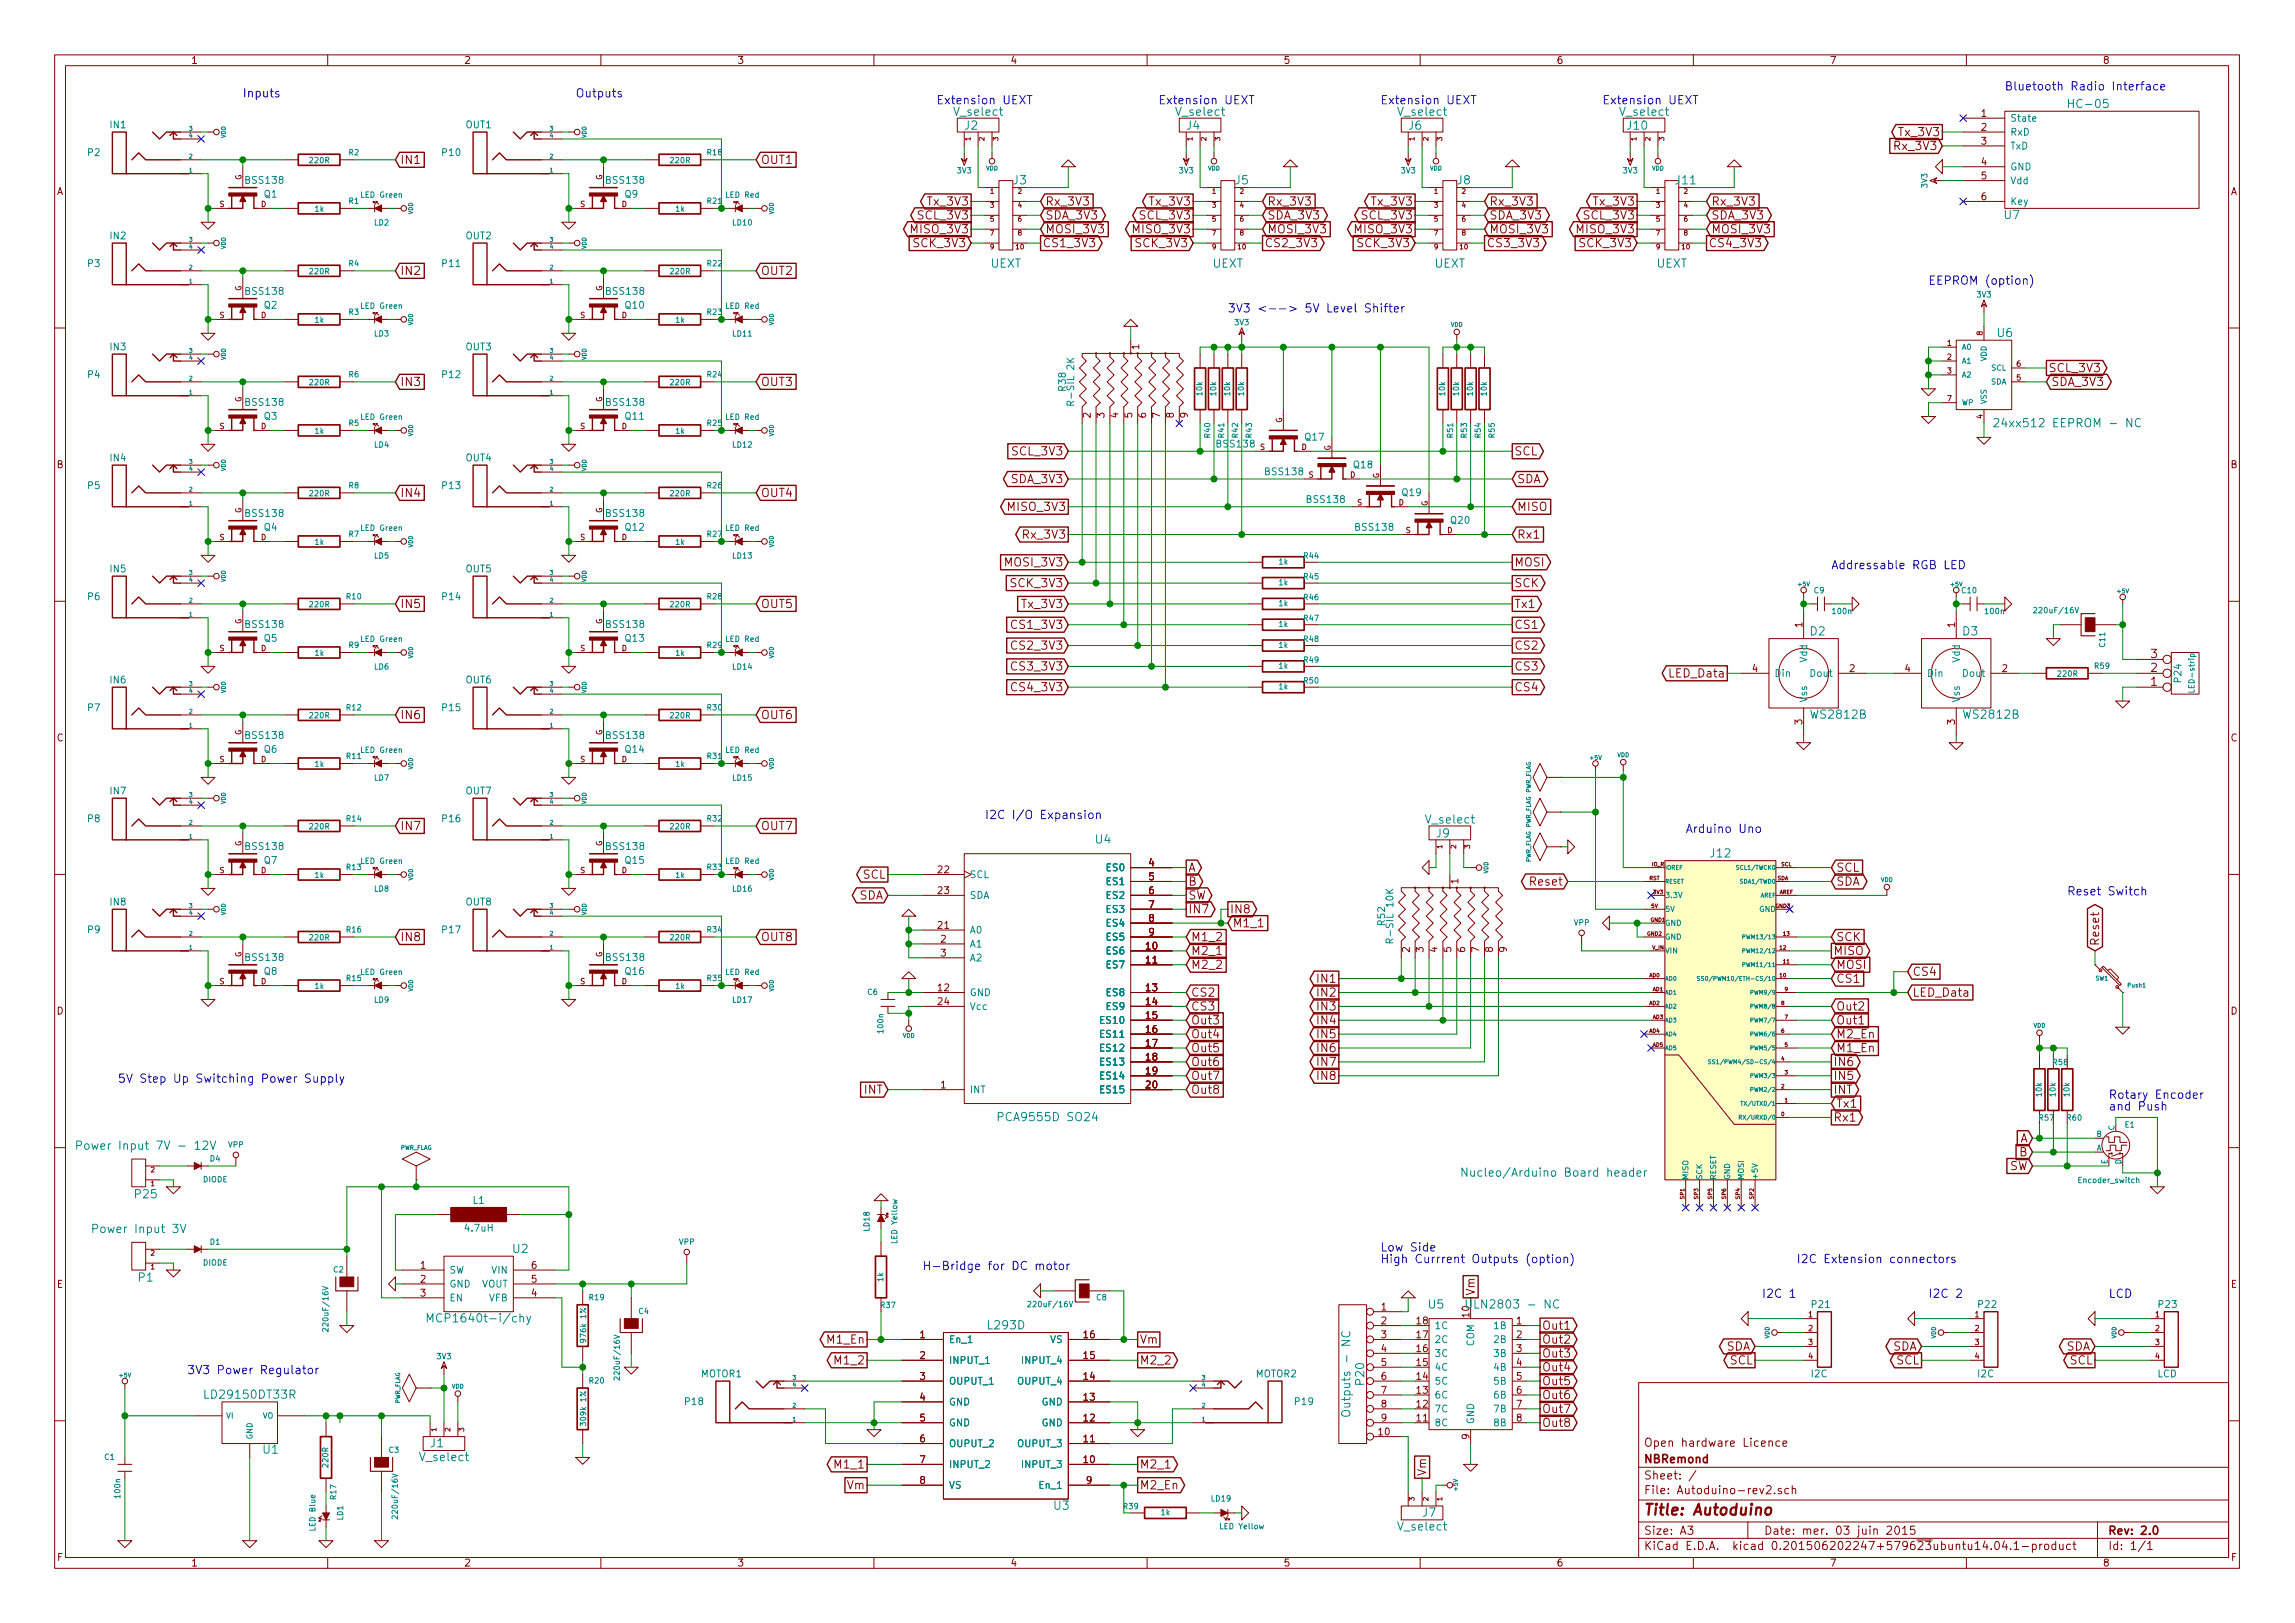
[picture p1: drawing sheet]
<svg xmlns="http://www.w3.org/2000/svg" width="420mm" height="297mm" viewBox="0 0 420 297" stroke-linecap="round" stroke-linejoin="round" font-family="sans-serif">
<defs><g id="words">
<text font-size="2.8" fill="#840000" x="301" y="277.3">Title: Autoduino</text>
<g font-size="2.1" fill="#0000c2">
<text x="44.4" y="17.8">Inputs</text>
<text x="105.4" y="17.8">Outputs</text>
<text x="367" y="16.5">Bluetooth Radio Interface</text>
<text x="171.4" y="19.1">Extension UEXT</text>
<text x="212.1" y="19.1">Extension UEXT</text>
<text x="252.7" y="19.1">Extension UEXT</text>
<text x="293.4" y="19.1">Extension UEXT</text>
<text x="353.1" y="52.1">EEPROM (option)</text>
<text x="224.8" y="57.2">3V3 &lt;--&gt; 5V Level Shifter</text>
<text x="335.3" y="104.2">Addressable RGB LED</text>
<text x="180.3" y="149.9">I2C I/O Expansion</text>
<text x="308.6" y="152.4">Arduino Uno</text>
<text x="378.5" y="163.9">Reset Switch</text>
<text x="21.6" y="198.2">5V Step Up Switching Power Supply</text>
<text x="386.1" y="201.1">Rotary Encoder</text>
<text x="386.1" y="203.2">and Push</text>
<text x="168.9" y="232.4">H-Bridge for DC motor</text>
<text x="252.7" y="229">Low Side</text>
<text x="252.7" y="231.2">High Currrent Outputs (option)</text>
<text x="328.9" y="231.2">I2C Extension connectors</text>
<text x="322.6" y="237.5">I2C 1</text>
<text x="353.1" y="237.5">I2C 2</text>
<text x="386.1" y="237.5">LCD</text>
<text x="34.3" y="251.5">3V3 Power Regulator</text>
</g>
<g font-size="2.1" fill="#008484">
<text x="174.8" y="21.2">V_select</text>
<text x="176.6" y="23.7">J2</text>
<text x="215.4" y="21.2">V_select</text>
<text x="217.2" y="23.7">J4</text>
<text x="256.1" y="21.2">V_select</text>
<text x="257.9" y="23.7">J6</text>
<text x="296.7" y="21.2">V_select</text>
<text x="298" y="23.7">J10</text>
<text x="379.2" y="19.8">HC-05</text>
<text x="185.5" y="33.7">J3</text>
<text x="226.2" y="33.7">J5</text>
<text x="266.8" y="33.7">J8</text>
<text x="306.9" y="33.7">J11</text>
<text x="367" y="40.1">U7</text>
<text x="181.3" y="49">UEXT</text>
<text x="222" y="49">UEXT</text>
<text x="262.6" y="49">UEXT</text>
<text x="303.3" y="49">UEXT</text>
<text x="365.7" y="61.7">U6</text>
<text x="367" y="78.2">24xx512 EEPROM - NC</text>
<text x="331.4" y="116.3">D2</text>
<text x="359.3" y="116.3">D3</text>
<text x="331.7" y="131.5">WS2812B</text>
<text x="359.7" y="131.5">WS2812B</text>
<text x="200.6" y="154.4">U4</text>
<text x="261.1" y="150.7">V_select</text>
<text x="263" y="153.3">J9</text>
<text x="313.2" y="156.9">J12</text>
<text x="183.4" y="205.2">PCA9555D SO24</text>
<text x="16.2" y="210.4">Power Input 7V - 12V</text>
<text x="269.4" y="215.4">Nucleo/Arduino Board header</text>
<text x="24.8" y="219.3">P25</text>
<text x="17.7" y="225.7">Power Input 3V</text>
<text x="93.9" y="229.3">U2</text>
<text x="25.3" y="234.6">P1</text>
<text x="261.5" y="239.5">U5</text>
<text x="269.8" y="239.5">ULN2803 - NC</text>
<text x="79.8" y="242">MCP1640t-i/chy</text>
<text x="181" y="243.3">L293D</text>
<text x="38" y="256">LD29150DT33R</text>
<text x="247.2" y="258" transform="rotate(-90 247.2 258)">Outputs - NC</text>
<text x="249.8" y="253.4" transform="rotate(-90 249.8 253.4)">P20</text>
<text x="48.2" y="266.1">U1</text>
<text x="77" y="267.4">V_select</text>
<text x="78.8" y="264.9">J1</text>
<text x="193" y="276.3">U3</text>
<text x="256.1" y="280.1">V_select</text>
<text x="260.5" y="277.6">J7</text>
</g>
<g font-size="2.1" fill="#840000">
<text x="347" y="27.5">Rx_3V3</text>
<text x="347.8" y="24.9">Tx_3V3</text>
<text x="73.3" y="30">IN1</text>
<text x="139.3" y="30">OUT1</text>
<text x="168.2" y="40.2">SCL_3V3</text>
<text x="170" y="37.6">Tx_3V3</text>
<text x="191.4" y="37.6">Rx_3V3</text>
<text x="191.4" y="40.2">SDA_3V3</text>
<text x="208.8" y="40.2">SCL_3V3</text>
<text x="210.6" y="37.6">Tx_3V3</text>
<text x="232.1" y="37.6">Rx_3V3</text>
<text x="232.1" y="40.2">SDA_3V3</text>
<text x="249.5" y="40.2">SCL_3V3</text>
<text x="251.2" y="37.6">Tx_3V3</text>
<text x="272.7" y="37.6">Rx_3V3</text>
<text x="272.7" y="40.2">SDA_3V3</text>
<text x="290.1" y="40.2">SCL_3V3</text>
<text x="291.9" y="37.6">Tx_3V3</text>
<text x="313.3" y="37.6">Rx_3V3</text>
<text x="313.3" y="40.2">SDA_3V3</text>
<text x="167" y="42.7">MISO_3V3</text>
<text x="167.4" y="45.2">SCK_3V3</text>
<text x="190.9" y="45.2">CS1_3V3</text>
<text x="191.4" y="42.7">MOSI_3V3</text>
<text x="207.6" y="42.7">MISO_3V3</text>
<text x="208.1" y="45.2">SCK_3V3</text>
<text x="231.5" y="45.2">CS2_3V3</text>
<text x="232.1" y="42.7">MOSI_3V3</text>
<text x="248.3" y="42.7">MISO_3V3</text>
<text x="248.7" y="45.2">SCK_3V3</text>
<text x="272.2" y="45.2">CS3_3V3</text>
<text x="272.7" y="42.7">MOSI_3V3</text>
<text x="288.9" y="42.7">MISO_3V3</text>
<text x="289.4" y="45.2">SCK_3V3</text>
<text x="312.8" y="45.2">CS4_3V3</text>
<text x="313.3" y="42.7">MOSI_3V3</text>
<text x="73.3" y="50.3">IN2</text>
<text x="139.3" y="50.3">OUT2</text>
<text x="73.3" y="70.6">IN3</text>
<text x="139.3" y="70.6">OUT3</text>
<text x="375.1" y="68.1">SCL_3V3</text>
<text x="375.6" y="70.6">SDA_3V3</text>
<text x="185.5" y="83.3">SCL_3V3</text>
<text x="277.3" y="83.3">SCL</text>
<text x="185.2" y="88.4">SDA_3V3</text>
<text x="277.8" y="88.4">SDA</text>
<text x="73.3" y="91">IN4</text>
<text x="139.3" y="91">OUT4</text>
<text x="184.8" y="93.5">MISO_3V3</text>
<text x="277.8" y="93.5">MISO</text>
<text x="187.5" y="98.6">Rx_3V3</text>
<text x="277.8" y="98.6">Rx1</text>
<text x="184.3" y="103.7">MOSI_3V3</text>
<text x="185.2" y="107.5">SCK_3V3</text>
<text x="277.3" y="103.7">MOSI</text>
<text x="277.3" y="107.5">SCK</text>
<text x="73.3" y="111.3">IN5</text>
<text x="139.3" y="111.3">OUT5</text>
<text x="187.2" y="111.3">Tx_3V3</text>
<text x="277.3" y="111.3">Tx1</text>
<text x="185.6" y="115.1">CS1_3V3</text>
<text x="185.6" y="118.9">CS2_3V3</text>
<text x="277.3" y="115.1">CS1</text>
<text x="277.3" y="118.9">CS2</text>
<text x="185.6" y="122.7">CS3_3V3</text>
<text x="277.3" y="122.7">CS3</text>
<text x="305.8" y="124">LED_Data</text>
<text x="393.8" y="125.5">1</text>
<text x="393.8" y="123">2</text>
<text x="393.8" y="120.4">3</text>
<text x="73.3" y="131.6">IN6</text>
<text x="139.3" y="131.6">OUT6</text>
<text x="185.6" y="126.5">CS4_3V3</text>
<text x="277.3" y="126.5">CS4</text>
<text x="73.3" y="151.9">IN7</text>
<text x="139.3" y="151.9">OUT7</text>
<text x="157.9" y="160.8">SCL</text>
<text x="217.6" y="159.5">A</text>
<text x="336.2" y="159.5">SCL</text>
<text x="157.2" y="164.6">SDA</text>
<text x="217.6" y="162.1">B</text>
<text x="217.6" y="164.6">SW</text>
<text x="217.6" y="167.2">IN7</text>
<text x="225.2" y="167.2">IN8</text>
<text x="280.3" y="162.1">Reset</text>
<text x="336.2" y="162.1">SDA</text>
<text x="73.3" y="172.2">IN8</text>
<text x="139.3" y="172.2">OUT8</text>
<text x="218.1" y="172.2">M1_2</text>
<text x="225.7" y="169.7">M1_1</text>
<text x="336.2" y="172.2">SCK</text>
<text x="384.3" y="173.1" transform="rotate(-90 384.3 173.1)">Reset</text>
<text x="218.1" y="177.3">M2_2</text>
<text x="218.1" y="174.8">M2_1</text>
<text x="241.4" y="179.9">IN1</text>
<text x="335.7" y="174.8">MISO</text>
<text x="336.2" y="177.3">MOSI</text>
<text x="336.2" y="179.9">CS1</text>
<text x="350.2" y="178.6">CS4</text>
<text x="218.1" y="182.4">CS2</text>
<text x="218.1" y="184.9">CS3</text>
<text x="241.4" y="182.4">IN2</text>
<text x="241.4" y="184.9">IN3</text>
<text x="336.2" y="184.9">Out2</text>
<text x="350.2" y="182.4">LED_Data</text>
<text x="218.1" y="187.5">Out3</text>
<text x="218.1" y="190">Out4</text>
<text x="241.4" y="187.5">IN4</text>
<text x="241.4" y="190">IN5</text>
<text x="336.2" y="187.5">Out1</text>
<text x="336.2" y="190">M2_En</text>
<text x="218.1" y="192.6">Out5</text>
<text x="218.1" y="195.1">Out6</text>
<text x="218.1" y="197.6">Out7</text>
<text x="241.4" y="192.6">IN6</text>
<text x="241.4" y="195.1">IN7</text>
<text x="241.4" y="197.6">IN8</text>
<text x="335.7" y="195.1">IN6</text>
<text x="335.7" y="197.6">IN5</text>
<text x="336.2" y="192.6">M1_En</text>
<text x="158.2" y="200.2">INT</text>
<text x="218.1" y="200.2">Out8</text>
<text x="335.7" y="200.2">INT</text>
<text x="336.2" y="202.7">Tx1</text>
<text x="335.7" y="205.3">Rx1</text>
<text x="369.7" y="209.1">A</text>
<text x="367.8" y="214.2">SW</text>
<text x="369.7" y="211.6">B</text>
<text x="270" y="237.1" transform="rotate(-90 270 237.1)">Vm</text>
<text x="151.5" y="245.9">M1_En</text>
<text x="208.7" y="245.9">Vm</text>
<text x="282.3" y="243.4">Out1</text>
<text x="282.3" y="245.9">Out2</text>
<text x="153" y="249.7">M1_2</text>
<text x="208.7" y="249.7">M2_2</text>
<text x="282.3" y="248.4">Out3</text>
<text x="282.3" y="251">Out4</text>
<text x="315.9" y="247.2">SDA</text>
<text x="316.7" y="249.7">SCL</text>
<text x="346.4" y="247.2">SDA</text>
<text x="347.1" y="249.7">SCL</text>
<text x="378.2" y="247.2">SDA</text>
<text x="378.9" y="249.7">SCL</text>
<text x="282.3" y="253.5">Out5</text>
<text x="282.3" y="256.1">Out6</text>
<text x="282.3" y="261.1">Out8</text>
<text x="282.3" y="258.6">Out7</text>
<text x="153" y="268.8">M1_1</text>
<text x="208.7" y="268.8">M2_1</text>
<text x="301" y="267.8">NBRemond</text>
<text x="301" y="264.8">Open hardware Licence</text>
<text x="155" y="272.6">Vm</text>
<text x="208.7" y="272.6">M2_En</text>
<text x="261.1" y="270.1" transform="rotate(-90 261.1 270.1)">Vm</text>
<text x="301" y="273.5">File: Autoduino-rev2.sch</text>
<text x="301" y="270.8">Sheet: /</text>
<text x="301" y="280.9">Size: A3</text>
<text x="323" y="280.9">Date: mer. 03 juin 2015</text>
<text x="386" y="280.9">Rev: 2.0</text>
<text x="301" y="283.7">KiCad E.D.A. kicad 0.201506202247+579623ubuntu14.04.1-product</text>
<text x="386" y="283.7">Id: 1/1</text>
</g>
<g font-size="1.8" fill="#840000">
<text x="35" y="11.7">1</text>
<text x="85" y="11.7">2</text>
<text x="135" y="11.7">3</text>
<text x="185" y="11.7">4</text>
<text x="235" y="11.7">5</text>
<text x="285" y="11.7">6</text>
<text x="335" y="11.7">7</text>
<text x="385" y="11.7">8</text>
<text x="362.7" y="21.4">1</text>
<text x="362.7" y="23.9">2</text>
<text x="362.7" y="26.5">3</text>
<text x="10.4" y="35.7">A</text>
<text x="362.7" y="30.3">4</text>
<text x="362.7" y="32.8">5</text>
<text x="408.4" y="35.7">A</text>
<text x="362.7" y="36.6">6</text>
<text x="208.5" y="63.9" transform="rotate(-90 208.5 63.9)">1</text>
<text x="199.6" y="76.5" transform="rotate(-90 199.6 76.5)">2</text>
<text x="202.2" y="76.5" transform="rotate(-90 202.2 76.5)">3</text>
<text x="204.7" y="76.5" transform="rotate(-90 204.7 76.5)">4</text>
<text x="207.3" y="76.5" transform="rotate(-90 207.3 76.5)">5</text>
<text x="209.8" y="76.5" transform="rotate(-90 209.8 76.5)">6</text>
<text x="212.3" y="76.5" transform="rotate(-90 212.3 76.5)">7</text>
<text x="214.9" y="76.5" transform="rotate(-90 214.9 76.5)">8</text>
<text x="217.4" y="76.5" transform="rotate(-90 217.4 76.5)">9</text>
<text x="10.4" y="85.7">B</text>
<text x="408.4" y="85.7">B</text>
<text x="329.9" y="114.8" transform="rotate(-90 329.9 114.8)">1</text>
<text x="357.9" y="114.8" transform="rotate(-90 357.9 114.8)">1</text>
<text x="320.8" y="123">4</text>
<text x="338.6" y="123">2</text>
<text x="348.8" y="123">4</text>
<text x="366.5" y="123">2</text>
<text x="10.4" y="135.7">C</text>
<text x="329.9" y="132.6" transform="rotate(-90 329.9 132.6)">3</text>
<text x="357.9" y="132.6" transform="rotate(-90 357.9 132.6)">3</text>
<text x="408.4" y="135.7">C</text>
<text x="171.8" y="159.8">22</text>
<text x="210.3" y="158.5">4</text>
<text x="210.3" y="161.1">5</text>
<text x="267" y="161.7" transform="rotate(-90 267 161.7)">1</text>
<text x="171.8" y="163.6">23</text>
<text x="210.3" y="163.6">6</text>
<text x="210.3" y="166.2">7</text>
<text x="171.8" y="170">21</text>
<text x="172.2" y="172.5">2</text>
<text x="209.9" y="173.8">10</text>
<text x="210.3" y="168.7">8</text>
<text x="210.3" y="171.2">9</text>
<text x="172.2" y="175">3</text>
<text x="209.9" y="176.3">11</text>
<text x="258.1" y="174.3" transform="rotate(-90 258.1 174.3)">2</text>
<text x="260.6" y="174.3" transform="rotate(-90 260.6 174.3)">3</text>
<text x="263.1" y="174.3" transform="rotate(-90 263.1 174.3)">4</text>
<text x="265.7" y="174.3" transform="rotate(-90 265.7 174.3)">5</text>
<text x="268.2" y="174.3" transform="rotate(-90 268.2 174.3)">6</text>
<text x="270.8" y="174.3" transform="rotate(-90 270.8 174.3)">7</text>
<text x="273.3" y="174.3" transform="rotate(-90 273.3 174.3)">8</text>
<text x="275.8" y="174.3" transform="rotate(-90 275.8 174.3)">9</text>
<text x="10.4" y="185.7">D</text>
<text x="171.8" y="181.4">12</text>
<text x="171.8" y="183.9">24</text>
<text x="209.9" y="181.4">13</text>
<text x="209.9" y="183.9">14</text>
<text x="408.4" y="185.7">D</text>
<text x="209.9" y="186.5">15</text>
<text x="209.9" y="189">16</text>
<text x="209.9" y="191.6">17</text>
<text x="209.9" y="194.1">18</text>
<text x="209.9" y="196.6">19</text>
<text x="172.2" y="199.2">1</text>
<text x="209.9" y="199.2">20</text>
<text x="77" y="232.2">1</text>
<text x="97.3" y="232.2">6</text>
<text x="10.4" y="235.7">E</text>
<text x="77" y="234.7">2</text>
<text x="77" y="237.3">3</text>
<text x="97.3" y="237.3">4</text>
<text x="97.3" y="234.7">5</text>
<text x="252.9" y="239.8">1</text>
<text x="408.4" y="235.7">E</text>
<text x="168.4" y="244.9">1</text>
<text x="198.4" y="244.9">16</text>
<text x="252.9" y="242.4">2</text>
<text x="252.9" y="244.9">3</text>
<text x="259.4" y="244.9">17</text>
<text x="259.4" y="242.4">18</text>
<text x="269" y="241" transform="rotate(-90 269 241)">10</text>
<text x="277.6" y="242.4">1</text>
<text x="277.6" y="244.9">2</text>
<text x="168.4" y="248.7">2</text>
<text x="198.4" y="248.7">15</text>
<text x="252.9" y="247.4">4</text>
<text x="252.9" y="250">5</text>
<text x="259.4" y="250">15</text>
<text x="259.4" y="247.4">16</text>
<text x="277.6" y="247.4">3</text>
<text x="277.6" y="250">4</text>
<text x="168.4" y="252.5">3</text>
<text x="168.4" y="256.3">4</text>
<text x="198.4" y="256.3">13</text>
<text x="198.4" y="252.5">14</text>
<text x="252.9" y="252.5">6</text>
<text x="252.9" y="255.1">7</text>
<text x="252.9" y="257.6">8</text>
<text x="259.4" y="257.6">12</text>
<text x="259.4" y="255.1">13</text>
<text x="259.4" y="252.5">14</text>
<text x="277.6" y="252.5">5</text>
<text x="277.6" y="255.1">6</text>
<text x="277.6" y="257.6">7</text>
<text x="168.4" y="260.1">5</text>
<text x="168.4" y="263.9">6</text>
<text x="198.4" y="263.9">11</text>
<text x="198.4" y="260.1">12</text>
<text x="252.4" y="262.7">10</text>
<text x="252.9" y="260.1">9</text>
<text x="259.4" y="260.1">11</text>
<text x="269" y="263.4" transform="rotate(-90 269 263.4)">9</text>
<text x="277.6" y="260.1">8</text>
<text x="168.4" y="267.8">7</text>
<text x="198.4" y="267.8">10</text>
<text x="168.4" y="271.6">8</text>
<text x="198.9" y="271.6">9</text>
<text x="10.5" y="285.7">F</text>
<text x="35" y="286.7">1</text>
<text x="85" y="286.7">2</text>
<text x="135" y="286.7">3</text>
<text x="185" y="286.7">4</text>
<text x="235" y="286.7">5</text>
<text x="285" y="286.7">6</text>
<text x="335" y="286.7">7</text>
<text x="385" y="286.7">8</text>
<text x="408.5" y="285.7">F</text>
</g>
<g font-size="1.8" fill="#008484">
<text x="20.2" y="23.5">IN1</text>
<text x="85.3" y="23.5">OUT1</text>
<text x="368" y="22.3">State</text>
<text x="16.1" y="28.5">P2</text>
<text x="81" y="28.5">P10</text>
<text x="368" y="24.8">RxD</text>
<text x="368" y="27.3">TxD</text>
<text x="45.1" y="33.6">BSS138</text>
<text x="111.2" y="33.6">BSS138</text>
<text x="368" y="31.2">GND</text>
<text x="368" y="33.7">Vdd</text>
<text x="48.4" y="36.2">Q1</text>
<text x="114.4" y="36.2">Q9</text>
<text x="368" y="37.5">Key</text>
<text x="20.2" y="43.8">IN2</text>
<text x="85.3" y="43.8">OUT2</text>
<text x="16.1" y="48.9">P3</text>
<text x="45.1" y="53.9">BSS138</text>
<text x="81" y="48.9">P11</text>
<text x="111.2" y="53.9">BSS138</text>
<text x="48.4" y="56.5">Q2</text>
<text x="114.5" y="56.5">Q10</text>
<text x="20.2" y="64.1">IN3</text>
<text x="85.3" y="64.1">OUT3</text>
<text x="16.1" y="69.2">P4</text>
<text x="81" y="69.2">P12</text>
<text x="195.1" y="71.5" transform="rotate(-90 195.1 71.5)">R38</text>
<text x="45.1" y="74.3">BSS138</text>
<text x="48.4" y="76.8">Q3</text>
<text x="111.2" y="74.3">BSS138</text>
<text x="114.5" y="76.8">Q11</text>
<text x="196.6" y="73.6" transform="rotate(-90 196.6 73.6)">R-SIL 2K</text>
<text x="222.9" y="81.9">BSS138</text>
<text x="239" y="80.6">Q17</text>
<text x="16.1" y="89.5">P5</text>
<text x="20.2" y="84.4">IN4</text>
<text x="81" y="89.5">P13</text>
<text x="85.3" y="84.4">OUT4</text>
<text x="231.8" y="87">BSS138</text>
<text x="247.9" y="85.7">Q18</text>
<text x="45.1" y="94.6">BSS138</text>
<text x="111.2" y="94.6">BSS138</text>
<text x="239.4" y="92">BSS138</text>
<text x="256.7" y="90.8">Q19</text>
<text x="265.6" y="95.8">Q20</text>
<text x="48.4" y="97.1">Q4</text>
<text x="114.5" y="97.1">Q12</text>
<text x="248.3" y="97.1">BSS138</text>
<text x="20.2" y="104.7">IN5</text>
<text x="85.3" y="104.7">OUT5</text>
<text x="16.1" y="109.8">P6</text>
<text x="81" y="109.8">P14</text>
<text x="45.1" y="114.9">BSS138</text>
<text x="48.4" y="117.4">Q5</text>
<text x="111.2" y="114.9">BSS138</text>
<text x="114.5" y="117.4">Q13</text>
<text x="20.2" y="125.1">IN6</text>
<text x="85.3" y="125.1">OUT6</text>
<text x="324.9" y="123.9">Din</text>
<text x="330.8" y="121.2" transform="rotate(-90 330.8 121.2)">Vdd</text>
<text x="331.5" y="123.9">Dout</text>
<text x="352.8" y="123.9">Din</text>
<text x="358.8" y="121.2" transform="rotate(-90 358.8 121.2)">Vdd</text>
<text x="359.4" y="123.9">Dout</text>
<text x="399.3" y="124.8" transform="rotate(-90 399.3 124.8)">P24</text>
<text x="16.1" y="130.1">P7</text>
<text x="81" y="130.1">P15</text>
<text x="330.8" y="128.6" transform="rotate(-90 330.8 128.6)">Vss</text>
<text x="358.8" y="128.6" transform="rotate(-90 358.8 128.6)">Vss</text>
<text x="45.1" y="135.2">BSS138</text>
<text x="48.4" y="137.8">Q6</text>
<text x="111.2" y="135.2">BSS138</text>
<text x="114.5" y="137.8">Q14</text>
<text x="20.2" y="145.4">IN7</text>
<text x="85.3" y="145.4">OUT7</text>
<text x="16.1" y="150.5">P8</text>
<text x="45.1" y="155.5">BSS138</text>
<text x="81" y="150.5">P16</text>
<text x="111.2" y="155.5">BSS138</text>
<text x="48.4" y="158.1">Q7</text>
<text x="114.5" y="158.1">Q15</text>
<text x="177.5" y="160.7">SCL</text>
<text x="202.6" y="159.4">ES0</text>
<text x="202.6" y="162">ES1</text>
<text x="20.2" y="165.7">IN8</text>
<text x="85.3" y="165.7">OUT8</text>
<text x="177.5" y="164.5">SDA</text>
<text x="202.6" y="164.5">ES2</text>
<text x="202.6" y="167">ES3</text>
<text x="16.1" y="170.8">P9</text>
<text x="81" y="170.8">P17</text>
<text x="177.5" y="173.4">A1</text>
<text x="177.5" y="170.9">A0</text>
<text x="202.6" y="169.6">ES4</text>
<text x="202.6" y="172.1">ES5</text>
<text x="253.5" y="169.3" transform="rotate(-90 253.5 169.3)">R52</text>
<text x="255.1" y="171.8" transform="rotate(-90 255.1 171.8)">R-SIL 10K</text>
<text x="45.1" y="175.9">BSS138</text>
<text x="48.4" y="178.4">Q8</text>
<text x="111.2" y="175.9">BSS138</text>
<text x="114.5" y="178.4">Q16</text>
<text x="177.5" y="175.9">A2</text>
<text x="202.6" y="174.7">ES6</text>
<text x="202.6" y="177.2">ES7</text>
<text x="177.5" y="182.3">GND</text>
<text x="177.5" y="184.8">Vcc</text>
<text x="202.6" y="182.3">ES8</text>
<text x="202.6" y="184.8">ES9</text>
<text x="201.7" y="187.4">ES10</text>
<text x="201.7" y="189.9">ES11</text>
<text x="201.7" y="192.4">ES12</text>
<text x="201.7" y="195">ES13</text>
<text x="201.7" y="197.5">ES14</text>
<text x="177.5" y="200.1">INT</text>
<text x="201.7" y="200.1">ES15</text>
<text x="86.6" y="220.3">L1</text>
<text x="85.2" y="225.4">4.7uH</text>
<text x="82.3" y="233.1">SW</text>
<text x="90" y="233.1">VIN</text>
<text x="82.3" y="235.6">GND</text>
<text x="82.3" y="238.2">EN</text>
<text x="88.1" y="235.6">VOUT</text>
<text x="89.4" y="238.2">VFB</text>
<text x="331.7" y="239.4">P21</text>
<text x="362.2" y="239.4">P22</text>
<text x="395.2" y="239.4">P23</text>
<text x="173.7" y="245.8">En_1</text>
<text x="192.2" y="245.8">VS</text>
<text x="262.6" y="245.8">2C</text>
<text x="262.6" y="243.2">1C</text>
<text x="273.6" y="243.2">1B</text>
<text x="273.6" y="245.8">2B</text>
<text x="173.7" y="249.6">INPUT_1</text>
<text x="187.3" y="249.6">INPUT_4</text>
<text x="262.6" y="250.9">4C</text>
<text x="262.6" y="248.3">3C</text>
<text x="269.9" y="246.5" transform="rotate(-90 269.9 246.5)">COM</text>
<text x="273.6" y="248.3">3B</text>
<text x="273.6" y="250.9">4B</text>
<text x="125.5" y="257.1">P18</text>
<text x="128.3" y="252.1">MOTOR1</text>
<text x="173.7" y="253.4">OUPUT_1</text>
<text x="173.7" y="257.2">GND</text>
<text x="186.4" y="253.4">OUPUT_4</text>
<text x="190.6" y="257.2">GND</text>
<text x="229.9" y="252.1">MOTOR2</text>
<text x="237.1" y="257.1">P19</text>
<text x="262.6" y="255.9">6C</text>
<text x="262.6" y="253.4">5C</text>
<text x="273.6" y="253.4">5B</text>
<text x="273.6" y="255.9">6B</text>
<text x="331.6" y="252.1">I2C</text>
<text x="362.1" y="252.1">I2C</text>
<text x="394.9" y="252.1">LCD</text>
<text x="173.7" y="261">GND</text>
<text x="190.6" y="261">GND</text>
<text x="262.6" y="261">8C</text>
<text x="262.6" y="258.5">7C</text>
<text x="269.9" y="260.6" transform="rotate(-90 269.9 260.6)">GND</text>
<text x="273.6" y="258.5">7B</text>
<text x="273.6" y="261">8B</text>
<text x="173.7" y="264.8">OUPUT_2</text>
<text x="173.7" y="268.6">INPUT_2</text>
<text x="186.4" y="264.8">OUPUT_3</text>
<text x="187.3" y="268.6">INPUT_3</text>
<text x="173.7" y="272.5">VS</text>
<text x="190.3" y="272.5">En_1</text>
</g>
<g font-size="1.4" fill="#008484">
<text x="56.8" y="29.9">220R</text>
<text x="63.9" y="28.4">R2</text>
<text x="122.8" y="29.9">220R</text>
<text x="129.5" y="28.4">R18</text>
<text x="175.3" y="31.7">3V3</text>
<text x="215.9" y="31.7">3V3</text>
<text x="256.6" y="31.7">3V3</text>
<text x="297.2" y="31.7">3V3</text>
<text x="352.9" y="34.3" transform="rotate(-90 352.9 34.3)">3V3</text>
<text x="57.7" y="38.7">1k</text>
<text x="63.9" y="37.3">R1</text>
<text x="66.2" y="36.2">LED Green</text>
<text x="68.5" y="41.3">LD2</text>
<text x="123.7" y="38.7">1k</text>
<text x="129.5" y="37.3">R21</text>
<text x="132.9" y="36.2">LED Red</text>
<text x="134.2" y="41.3">LD10</text>
<text x="56.8" y="50.2">220R</text>
<text x="63.9" y="48.7">R4</text>
<text x="122.8" y="50.2">220R</text>
<text x="129.5" y="48.7">R22</text>
<text x="57.7" y="59.1">1k</text>
<text x="63.9" y="57.6">R3</text>
<text x="66.2" y="56.5">LED Green</text>
<text x="123.7" y="59.1">1k</text>
<text x="129.5" y="57.6">R23</text>
<text x="132.9" y="56.5">LED Red</text>
<text x="226.1" y="59.5">3V3</text>
<text x="362" y="54.4">3V3</text>
<text x="68.5" y="61.6">LD3</text>
<text x="134.2" y="61.6">LD11</text>
<text x="359.2" y="64">A0</text>
<text x="56.8" y="70.5">220R</text>
<text x="63.9" y="69">R6</text>
<text x="122.8" y="70.5">220R</text>
<text x="129.5" y="69">R24</text>
<text x="359.2" y="66.6">A1</text>
<text x="359.2" y="69.1">A2</text>
<text x="363.7" y="66.2" transform="rotate(-90 363.7 66.2)">VDD</text>
<text x="364.4" y="70.4">SDA</text>
<text x="364.5" y="67.8">SCL</text>
<text x="63.9" y="77.9">R5</text>
<text x="66.2" y="76.8">LED Green</text>
<text x="129.5" y="77.9">R25</text>
<text x="132.9" y="76.8">LED Red</text>
<text x="220.1" y="72.4" transform="rotate(-90 220.1 72.4)">10k</text>
<text x="222.7" y="72.4" transform="rotate(-90 222.7 72.4)">10k</text>
<text x="225.2" y="72.4" transform="rotate(-90 225.2 72.4)">10k</text>
<text x="227.7" y="72.4" transform="rotate(-90 227.7 72.4)">10k</text>
<text x="264.6" y="72.4" transform="rotate(-90 264.6 72.4)">10k</text>
<text x="267.1" y="72.4" transform="rotate(-90 267.1 72.4)">10k</text>
<text x="269.6" y="72.4" transform="rotate(-90 269.6 72.4)">10k</text>
<text x="272.2" y="72.4" transform="rotate(-90 272.2 72.4)">10k</text>
<text x="359.2" y="74.2">WP</text>
<text x="363.7" y="74" transform="rotate(-90 363.7 74)">VSS</text>
<text x="57.7" y="79.4">1k</text>
<text x="68.5" y="81.9">LD4</text>
<text x="123.7" y="79.4">1k</text>
<text x="134.2" y="81.9">LD12</text>
<text x="221.6" y="80.1" transform="rotate(-90 221.6 80.1)">R40</text>
<text x="224.1" y="80.1" transform="rotate(-90 224.1 80.1)">R41</text>
<text x="226.6" y="80.1" transform="rotate(-90 226.6 80.1)">R42</text>
<text x="229.2" y="80.1" transform="rotate(-90 229.2 80.1)">R43</text>
<text x="266" y="80.1" transform="rotate(-90 266 80.1)">R51</text>
<text x="268.6" y="80.1" transform="rotate(-90 268.6 80.1)">R53</text>
<text x="271.1" y="80.1" transform="rotate(-90 271.1 80.1)">R54</text>
<text x="273.6" y="80.1" transform="rotate(-90 273.6 80.1)">R55</text>
<text x="63.9" y="89.4">R8</text>
<text x="129.5" y="89.4">R26</text>
<text x="56.8" y="90.8">220R</text>
<text x="122.8" y="90.8">220R</text>
<text x="57.7" y="99.7">1k</text>
<text x="63.9" y="98.3">R7</text>
<text x="66.2" y="97.1">LED Green</text>
<text x="123.7" y="99.7">1k</text>
<text x="129.5" y="98.3">R27</text>
<text x="132.9" y="97.1">LED Red</text>
<text x="68.5" y="102.2">LD5</text>
<text x="134.2" y="102.2">LD13</text>
<text x="234.1" y="103.3">1k</text>
<text x="234.1" y="107.1">1k</text>
<text x="238.7" y="102.2">R44</text>
<text x="238.7" y="106">R45</text>
<text x="56.8" y="111.1">220R</text>
<text x="63.5" y="109.7">R10</text>
<text x="122.8" y="111.1">220R</text>
<text x="129.5" y="109.7">R28</text>
<text x="234.1" y="110.9">1k</text>
<text x="238.7" y="109.8">R46</text>
<text x="238.7" y="113.7">R47</text>
<text x="332.1" y="108.6">C9</text>
<text x="335.6" y="112.4">100n</text>
<text x="359.2" y="108.6">C10</text>
<text x="363.5" y="112.4">100n</text>
<text x="372.9" y="112.2">220uF/16V</text>
<text x="63.9" y="118.6">R9</text>
<text x="66.2" y="117.5">LED Green</text>
<text x="129.5" y="118.6">R29</text>
<text x="132.9" y="117.5">LED Red</text>
<text x="234.1" y="114.7">1k</text>
<text x="234.1" y="118.6">1k</text>
<text x="238.7" y="117.5">R48</text>
<text x="385.4" y="118.4" transform="rotate(-90 385.4 118.4)">C11</text>
<text x="57.7" y="120">1k</text>
<text x="68.5" y="122.5">LD6</text>
<text x="123.7" y="120">1k</text>
<text x="134.2" y="122.5">LD14</text>
<text x="234.1" y="122.4">1k</text>
<text x="238.7" y="121.3">R49</text>
<text x="238.7" y="125.1">R50</text>
<text x="376.8" y="123.8">220R</text>
<text x="383.5" y="122.4">R59</text>
<text x="56.8" y="131.5">220R</text>
<text x="63.5" y="130">R12</text>
<text x="122.8" y="131.5">220R</text>
<text x="129.5" y="130">R30</text>
<text x="234.1" y="126.2">1k</text>
<text x="401.8" y="126.4" transform="rotate(-90 401.8 126.4)">LED-strip</text>
<text x="66.2" y="137.8">LED Green</text>
<text x="132.9" y="137.8">LED Red</text>
<text x="57.7" y="140.3">1k</text>
<text x="63.5" y="138.9">R11</text>
<text x="68.5" y="142.9">LD7</text>
<text x="123.7" y="140.3">1k</text>
<text x="129.5" y="138.9">R31</text>
<text x="134.2" y="142.9">LD15</text>
<text x="56.8" y="151.8">220R</text>
<text x="63.5" y="150.3">R14</text>
<text x="122.8" y="151.8">220R</text>
<text x="129.5" y="150.3">R32</text>
<text x="57.7" y="160.7">1k</text>
<text x="63.5" y="159.2">R13</text>
<text x="66.2" y="158.1">LED Green</text>
<text x="123.7" y="160.7">1k</text>
<text x="129.5" y="159.2">R33</text>
<text x="132.9" y="158.1">LED Red</text>
<text x="68.5" y="163.2">LD8</text>
<text x="134.2" y="163.2">LD16</text>
<text x="304.8" y="166.9">5V</text>
<text x="304.8" y="164.3">3.3V</text>
<text x="322" y="166.9">GND</text>
<text x="56.8" y="172.1">220R</text>
<text x="63.5" y="170.6">R16</text>
<text x="122.8" y="172.1">220R</text>
<text x="129.5" y="170.6">R34</text>
<text x="288.2" y="169.4">VPP</text>
<text x="304.8" y="169.4">GND</text>
<text x="304.8" y="172">GND</text>
<text x="63.5" y="179.5">R15</text>
<text x="66.2" y="178.4">LED Green</text>
<text x="129.5" y="179.5">R35</text>
<text x="132.9" y="178.4">LED Red</text>
<text x="304.8" y="174.5">VIN</text>
<text x="57.7" y="181">1k</text>
<text x="68.5" y="183.5">LD9</text>
<text x="123.7" y="181">1k</text>
<text x="134.2" y="183.5">LD17</text>
<text x="158.9" y="182.1">C6</text>
<text x="161.7" y="189" transform="rotate(-90 161.7 189)">100n</text>
<text x="375.9" y="194.9">R58</text>
<text x="373.8" y="200.6" transform="rotate(-90 373.8 200.6)">10k</text>
<text x="376.3" y="200.6" transform="rotate(-90 376.3 200.6)">10k</text>
<text x="378.9" y="200.6" transform="rotate(-90 378.9 200.6)">10k</text>
<text x="373.4" y="205.1">R57</text>
<text x="378.4" y="205.1">R60</text>
<text x="383.8" y="208.1">B</text>
<text x="387.1" y="206.9" transform="rotate(-90 387.1 206.9)">C</text>
<text x="389" y="206.4">E1</text>
<text x="38.5" y="212.6">D4</text>
<text x="41.8" y="210">VPP</text>
<text x="309.1" y="215.9" transform="rotate(-90 309.1 215.9)">MISO</text>
<text x="311.6" y="215.9" transform="rotate(-90 311.6 215.9)">SCK</text>
<text x="314.2" y="215.9" transform="rotate(-90 314.2 215.9)">RESET</text>
<text x="316.7" y="215.9" transform="rotate(-90 316.7 215.9)">GND</text>
<text x="319.3" y="215.9" transform="rotate(-90 319.3 215.9)">MOSI</text>
<text x="321.8" y="215.9" transform="rotate(-90 321.8 215.9)">+5V</text>
<text x="383.8" y="210.6">A</text>
<text x="385.8" y="213.1" transform="rotate(-90 385.8 213.1)">E</text>
<text x="388.4" y="213.1" transform="rotate(-90 388.4 213.1)">D</text>
<text x="37.1" y="216.4">DIODE</text>
<text x="380.6" y="216.5">Encoder_switch</text>
<text x="38.5" y="227.8">D1</text>
<text x="124.3" y="227.8">VPP</text>
<text x="159.2" y="225.3" transform="rotate(-90 159.2 225.3)">LD18</text>
<text x="164.3" y="227.4" transform="rotate(-90 164.3 227.4)">LED Yellow</text>
<text x="37.1" y="231.6">DIODE</text>
<text x="61.1" y="232.9">C2</text>
<text x="107.9" y="238">R19</text>
<text x="161.3" y="239.4">R37</text>
<text x="161.7" y="234.5" transform="rotate(-90 161.7 234.5)">1k</text>
<text x="188.7" y="239.2">220uF/16V</text>
<text x="200.8" y="238">C8</text>
<text x="60.1" y="243.1" transform="rotate(-90 60.1 243.1)">220uF/16V</text>
<text x="107.3" y="245.4" transform="rotate(-90 107.3 245.4)">976k 1%</text>
<text x="116.9" y="240.5">C4</text>
<text x="80" y="248.8">3V3</text>
<text x="107.9" y="253.2">R20</text>
<text x="113.5" y="252" transform="rotate(-90 113.5 252)">220uF/16V</text>
<text x="41.4" y="259.6">VI</text>
<text x="46.2" y="263.4" transform="rotate(-90 46.2 263.4)">GND</text>
<text x="48" y="259.6">VO</text>
<text x="107.3" y="260.6" transform="rotate(-90 107.3 260.6)">309k 1%</text>
<text x="19.2" y="267.2">C1</text>
<text x="60.1" y="268.4" transform="rotate(-90 60.1 268.4)">220R</text>
<text x="71.2" y="265.9">C3</text>
<text x="22" y="274.1" transform="rotate(-90 22 274.1)">100n</text>
<text x="61.5" y="274.4" transform="rotate(-90 61.5 274.4)">R17</text>
<text x="221.8" y="274.8">LD19</text>
<text x="57.7" y="280" transform="rotate(-90 57.7 280)">LED Blue</text>
<text x="62.8" y="278.2" transform="rotate(-90 62.8 278.2)">LD1</text>
<text x="72.8" y="277.4" transform="rotate(-90 72.8 277.4)">220uF/16V</text>
<text x="205.7" y="276.2">R39</text>
<text x="212.5" y="277.3">1k</text>
<text x="223.5" y="279.9">LED Yellow</text>
</g>
<g font-size="1.4" fill="#840000">
<text x="44.2" y="33" transform="rotate(-90 44.2 33)">G</text>
<text x="110.2" y="33" transform="rotate(-90 110.2 33)">G</text>
<text x="40.2" y="37.9">S</text>
<text x="47.8" y="37.9">D</text>
<text x="106.2" y="37.9">S</text>
<text x="113.8" y="37.9">D</text>
<text x="44.2" y="53.3" transform="rotate(-90 44.2 53.3)">G</text>
<text x="110.2" y="53.3" transform="rotate(-90 110.2 53.3)">G</text>
<text x="40.2" y="58.2">S</text>
<text x="47.8" y="58.2">D</text>
<text x="106.2" y="58.2">S</text>
<text x="113.8" y="58.2">D</text>
<text x="356.5" y="63.3">1</text>
<text x="356.5" y="65.8">2</text>
<text x="363" y="61.4" transform="rotate(-90 363 61.4)">8</text>
<text x="356.5" y="68.4">3</text>
<text x="369.2" y="69.6">5</text>
<text x="369.2" y="67.1">6</text>
<text x="44.2" y="73.6" transform="rotate(-90 44.2 73.6)">G</text>
<text x="110.2" y="73.6" transform="rotate(-90 110.2 73.6)">G</text>
<text x="234.7" y="77.4" transform="rotate(-90 234.7 77.4)">G</text>
<text x="356.5" y="73.4">7</text>
<text x="363" y="76.6" transform="rotate(-90 363 76.6)">4</text>
<text x="40.2" y="78.5">S</text>
<text x="47.8" y="78.5">D</text>
<text x="106.2" y="78.5">S</text>
<text x="113.8" y="78.5">D</text>
<text x="230.7" y="82.3">S</text>
<text x="238.3" y="82.3">D</text>
<text x="243.6" y="82.5" transform="rotate(-90 243.6 82.5)">G</text>
<text x="239.6" y="87.4">S</text>
<text x="247.1" y="87.4">D</text>
<text x="252.5" y="87.6" transform="rotate(-90 252.5 87.6)">G</text>
<text x="44.2" y="93.9" transform="rotate(-90 44.2 93.9)">G</text>
<text x="110.2" y="93.9" transform="rotate(-90 110.2 93.9)">G</text>
<text x="248.5" y="92.5">S</text>
<text x="256" y="92.5">D</text>
<text x="261.4" y="92.6" transform="rotate(-90 261.4 92.6)">G</text>
<text x="40.2" y="98.8">S</text>
<text x="47.8" y="98.8">D</text>
<text x="106.2" y="98.8">S</text>
<text x="113.8" y="98.8">D</text>
<text x="257.4" y="97.6">S</text>
<text x="264.9" y="97.6">D</text>
<text x="40.2" y="119.2">S</text>
<text x="44.2" y="114.2" transform="rotate(-90 44.2 114.2)">G</text>
<text x="47.8" y="119.2">D</text>
<text x="106.2" y="119.2">S</text>
<text x="110.2" y="114.2" transform="rotate(-90 110.2 114.2)">G</text>
<text x="113.8" y="119.2">D</text>
<text x="44.2" y="134.6" transform="rotate(-90 44.2 134.6)">G</text>
<text x="110.2" y="134.6" transform="rotate(-90 110.2 134.6)">G</text>
<text x="40.2" y="139.5">S</text>
<text x="47.8" y="139.5">D</text>
<text x="106.2" y="139.5">S</text>
<text x="113.8" y="139.5">D</text>
<text x="44.2" y="154.9" transform="rotate(-90 44.2 154.9)">G</text>
<text x="110.2" y="154.9" transform="rotate(-90 110.2 154.9)">G</text>
<text x="40.2" y="159.8">S</text>
<text x="47.8" y="159.8">D</text>
<text x="106.2" y="159.8">S</text>
<text x="113.8" y="159.8">D</text>
<text x="44.2" y="175.2" transform="rotate(-90 44.2 175.2)">G</text>
<text x="110.2" y="175.2" transform="rotate(-90 110.2 175.2)">G</text>
<text x="40.2" y="180.1">S</text>
<text x="47.8" y="180.1">D</text>
<text x="106.2" y="180.1">S</text>
<text x="113.8" y="180.1">D</text>
<text x="331.1" y="241.1">1</text>
<text x="331.1" y="243.6">2</text>
<text x="361.6" y="241.1">1</text>
<text x="361.6" y="243.6">2</text>
<text x="394.6" y="241.1">1</text>
<text x="394.6" y="243.6">2</text>
<text x="331.1" y="246.2">3</text>
<text x="331.1" y="248.7">4</text>
<text x="361.6" y="246.2">3</text>
<text x="361.6" y="248.7">4</text>
<text x="394.6" y="246.2">3</text>
<text x="394.6" y="248.7">4</text>
</g>
<g font-size="1.2" fill="#840000">
<text x="177.7" y="25.8" transform="rotate(-90 177.7 25.8)">1</text>
<text x="180.2" y="25.8" transform="rotate(-90 180.2 25.8)">2</text>
<text x="182.8" y="25.8" transform="rotate(-90 182.8 25.8)">3</text>
<text x="218.3" y="25.8" transform="rotate(-90 218.3 25.8)">1</text>
<text x="220.9" y="25.8" transform="rotate(-90 220.9 25.8)">2</text>
<text x="223.4" y="25.8" transform="rotate(-90 223.4 25.8)">3</text>
<text x="259" y="25.8" transform="rotate(-90 259 25.8)">1</text>
<text x="261.5" y="25.8" transform="rotate(-90 261.5 25.8)">2</text>
<text x="264" y="25.8" transform="rotate(-90 264 25.8)">3</text>
<text x="299.6" y="25.8" transform="rotate(-90 299.6 25.8)">1</text>
<text x="302.1" y="25.8" transform="rotate(-90 302.1 25.8)">2</text>
<text x="304.7" y="25.8" transform="rotate(-90 304.7 25.8)">3</text>
<text x="181.3" y="35.5">1</text>
<text x="186.4" y="35.5">2</text>
<text x="221.9" y="35.5">1</text>
<text x="227" y="35.5">2</text>
<text x="262.6" y="35.5">1</text>
<text x="267.6" y="35.5">2</text>
<text x="303.2" y="35.5">1</text>
<text x="308.3" y="35.5">2</text>
<text x="181.3" y="38">3</text>
<text x="181.3" y="40.5">5</text>
<text x="186.4" y="38">4</text>
<text x="186.4" y="40.5">6</text>
<text x="221.9" y="38">3</text>
<text x="221.9" y="40.5">5</text>
<text x="227" y="38">4</text>
<text x="227" y="40.5">6</text>
<text x="262.6" y="38">3</text>
<text x="262.6" y="40.5">5</text>
<text x="267.6" y="38">4</text>
<text x="267.6" y="40.5">6</text>
<text x="303.2" y="38">3</text>
<text x="303.2" y="40.5">5</text>
<text x="308.3" y="38">4</text>
<text x="308.3" y="40.5">6</text>
<text x="181.3" y="43.1">7</text>
<text x="181.3" y="45.6">9</text>
<text x="186" y="45.6">10</text>
<text x="186.4" y="43.1">8</text>
<text x="221.9" y="43.1">7</text>
<text x="221.9" y="45.6">9</text>
<text x="226.6" y="45.6">10</text>
<text x="227" y="43.1">8</text>
<text x="262.6" y="43.1">7</text>
<text x="262.6" y="45.6">9</text>
<text x="267.3" y="45.6">10</text>
<text x="267.6" y="43.1">8</text>
<text x="303.2" y="43.1">7</text>
<text x="303.2" y="45.6">9</text>
<text x="307.9" y="45.6">10</text>
<text x="308.3" y="43.1">8</text>
<text x="264" y="155.3" transform="rotate(-90 264 155.3)">1</text>
<text x="266.6" y="155.3" transform="rotate(-90 266.6 155.3)">2</text>
<text x="269.1" y="155.3" transform="rotate(-90 269.1 155.3)">3</text>
<text x="27.6" y="214.5">2</text>
<text x="27.6" y="217.1">1</text>
<text x="27.6" y="232.3">1</text>
<text x="27.6" y="229.8">2</text>
<text x="79.9" y="262" transform="rotate(-90 79.9 262)">1</text>
<text x="82.4" y="262" transform="rotate(-90 82.4 262)">2</text>
<text x="85" y="262" transform="rotate(-90 85 262)">3</text>
<text x="259" y="274.7" transform="rotate(-90 259 274.7)">3</text>
<text x="261.5" y="274.7" transform="rotate(-90 261.5 274.7)">2</text>
<text x="264" y="274.7" transform="rotate(-90 264 274.7)">1</text>
</g>
<g font-size="1.1" fill="#008484">
<text x="34.6" y="23.9">3</text>
<text x="100.7" y="23.9">3</text>
<text x="34.6" y="29">2</text>
<text x="34.6" y="25.2">4</text>
<text x="41.3" y="25.3" transform="rotate(-90 41.3 25.3)">VDD</text>
<text x="100.7" y="29">2</text>
<text x="100.7" y="25.2">4</text>
<text x="107.3" y="25.3" transform="rotate(-90 107.3 25.3)">VDD</text>
<text x="34.6" y="31.5">1</text>
<text x="100.7" y="31.5">1</text>
<text x="180.5" y="31.2">VDD</text>
<text x="221.1" y="31.2">VDD</text>
<text x="261.8" y="31.2">VDD</text>
<text x="302.4" y="31.2">VDD</text>
<text x="75.6" y="39.3" transform="rotate(-90 75.6 39.3)">VDD</text>
<text x="141.6" y="39.3" transform="rotate(-90 141.6 39.3)">VDD</text>
<text x="34.6" y="44.2">3</text>
<text x="34.6" y="45.5">4</text>
<text x="41.3" y="45.6" transform="rotate(-90 41.3 45.6)">VDD</text>
<text x="100.7" y="44.2">3</text>
<text x="100.7" y="45.5">4</text>
<text x="107.3" y="45.6" transform="rotate(-90 107.3 45.6)">VDD</text>
<text x="34.6" y="51.9">1</text>
<text x="34.6" y="49.3">2</text>
<text x="100.7" y="51.9">1</text>
<text x="100.7" y="49.3">2</text>
<text x="75.6" y="59.6" transform="rotate(-90 75.6 59.6)">VDD</text>
<text x="141.6" y="59.6" transform="rotate(-90 141.6 59.6)">VDD</text>
<text x="265.6" y="59.8">VDD</text>
<text x="34.6" y="64.6">3</text>
<text x="34.6" y="65.8">4</text>
<text x="41.3" y="65.9" transform="rotate(-90 41.3 65.9)">VDD</text>
<text x="100.7" y="64.6">3</text>
<text x="100.7" y="65.8">4</text>
<text x="107.3" y="65.9" transform="rotate(-90 107.3 65.9)">VDD</text>
<text x="34.6" y="69.6">2</text>
<text x="100.7" y="69.6">2</text>
<text x="34.6" y="72.2">1</text>
<text x="100.7" y="72.2">1</text>
<text x="75.6" y="79.9" transform="rotate(-90 75.6 79.9)">VDD</text>
<text x="141.6" y="79.9" transform="rotate(-90 141.6 79.9)">VDD</text>
<text x="34.6" y="90">2</text>
<text x="34.6" y="84.9">3</text>
<text x="34.6" y="86.1">4</text>
<text x="41.3" y="86.2" transform="rotate(-90 41.3 86.2)">VDD</text>
<text x="100.7" y="90">2</text>
<text x="100.7" y="84.9">3</text>
<text x="100.7" y="86.1">4</text>
<text x="107.3" y="86.2" transform="rotate(-90 107.3 86.2)">VDD</text>
<text x="34.6" y="92.5">1</text>
<text x="100.7" y="92.5">1</text>
<text x="75.6" y="100.2" transform="rotate(-90 75.6 100.2)">VDD</text>
<text x="141.6" y="100.2" transform="rotate(-90 141.6 100.2)">VDD</text>
<text x="34.6" y="105.2">3</text>
<text x="34.6" y="106.5">4</text>
<text x="41.3" y="106.6" transform="rotate(-90 41.3 106.6)">VDD</text>
<text x="100.7" y="105.2">3</text>
<text x="100.7" y="106.5">4</text>
<text x="107.3" y="106.6" transform="rotate(-90 107.3 106.6)">VDD</text>
<text x="329.2" y="107.3">+5V</text>
<text x="357.2" y="107.3">+5V</text>
<text x="34.6" y="112.8">1</text>
<text x="34.6" y="110.3">2</text>
<text x="100.7" y="112.8">1</text>
<text x="100.7" y="110.3">2</text>
<text x="387.7" y="108.6">+5V</text>
<text x="34.6" y="125.5">3</text>
<text x="75.6" y="120.5" transform="rotate(-90 75.6 120.5)">VDD</text>
<text x="100.7" y="125.5">3</text>
<text x="141.6" y="120.5" transform="rotate(-90 141.6 120.5)">VDD</text>
<text x="34.6" y="130.6">2</text>
<text x="34.6" y="126.8">4</text>
<text x="41.3" y="126.9" transform="rotate(-90 41.3 126.9)">VDD</text>
<text x="100.7" y="130.6">2</text>
<text x="100.7" y="126.8">4</text>
<text x="107.3" y="126.9" transform="rotate(-90 107.3 126.9)">VDD</text>
<text x="34.6" y="133.1">1</text>
<text x="100.7" y="133.1">1</text>
<text x="75.6" y="140.9" transform="rotate(-90 75.6 140.9)">VDD</text>
<text x="141.6" y="140.9" transform="rotate(-90 141.6 140.9)">VDD</text>
<text x="291.1" y="139.1">+5V</text>
<text x="296.1" y="138.5">VDD</text>
<text x="34.6" y="145.8">3</text>
<text x="34.6" y="147.1">4</text>
<text x="41.3" y="147.2" transform="rotate(-90 41.3 147.2)">VDD</text>
<text x="100.7" y="145.8">3</text>
<text x="100.7" y="147.1">4</text>
<text x="107.3" y="147.2" transform="rotate(-90 107.3 147.2)">VDD</text>
<text x="34.6" y="153.5">1</text>
<text x="34.6" y="150.9">2</text>
<text x="100.7" y="153.5">1</text>
<text x="100.7" y="150.9">2</text>
<text x="75.6" y="161.2" transform="rotate(-90 75.6 161.2)">VDD</text>
<text x="141.6" y="161.2" transform="rotate(-90 141.6 161.2)">VDD</text>
<text x="272.4" y="159.9" transform="rotate(-90 272.4 159.9)">VDD</text>
<text x="280.2" y="157.9" transform="rotate(-90 280.2 157.9)">PWR_FLAG PWR_FLAG PWR_FLAG</text>
<text x="304.8" y="161.7">RESET</text>
<text x="304.8" y="159.2">IOREF</text>
<text x="318.3" y="159.2">SCL1/TWCK0</text>
<text x="319" y="161.7">SDA1/TWD0</text>
<text x="344.3" y="161.4">VDD</text>
<text x="34.6" y="166.2">3</text>
<text x="34.6" y="167.4">4</text>
<text x="41.3" y="167.5" transform="rotate(-90 41.3 167.5)">VDD</text>
<text x="100.7" y="166.2">3</text>
<text x="100.7" y="167.4">4</text>
<text x="107.3" y="167.5" transform="rotate(-90 107.3 167.5)">VDD</text>
<text x="322.2" y="164.2">AREF</text>
<text x="34.6" y="173.8">1</text>
<text x="34.6" y="171.2">2</text>
<text x="100.7" y="173.8">1</text>
<text x="100.7" y="171.2">2</text>
<text x="319.8" y="171.9">PWM13/13</text>
<text x="304.8" y="179.5">AD0</text>
<text x="313.3" y="179.5">SS0/PWM10/ETH-CS/10</text>
<text x="319.8" y="176.9">PWM11/11</text>
<text x="319.8" y="174.4">PWM12/12</text>
<text x="383.7" y="179.4">SW1</text>
<text x="75.6" y="181.5" transform="rotate(-90 75.6 181.5)">VDD</text>
<text x="141.6" y="181.5" transform="rotate(-90 141.6 181.5)">VDD</text>
<text x="304.8" y="182">AD1</text>
<text x="304.8" y="184.6">AD2</text>
<text x="321" y="184.6">PWM8/8</text>
<text x="321" y="182">PWM9/9</text>
<text x="389.6" y="180.7">Push1</text>
<text x="165.3" y="189.9">VDD</text>
<text x="304.8" y="187.1">AD3</text>
<text x="304.8" y="189.6">AD4</text>
<text x="321" y="189.6">PWM6/6</text>
<text x="321" y="187.1">PWM7/7</text>
<text x="372.3" y="188.1">VDD</text>
<text x="304.8" y="192.2">AD5</text>
<text x="315.1" y="194.7">SS1/PWM4/SD-CS/4</text>
<text x="321" y="197.3">PWM3/3</text>
<text x="321" y="192.2">PWM5/5</text>
<text x="319.7" y="202.3">TX/UTXD/1</text>
<text x="321" y="199.8">PWM2/2</text>
<text x="319.4" y="204.9">RX/URXD/0</text>
<text x="73.2" y="210.4">PWR_FLAG</text>
<text x="323.9" y="245" transform="rotate(-90 323.9 245)">VDD</text>
<text x="354.4" y="245" transform="rotate(-90 354.4 245)">VDD</text>
<text x="387.4" y="245" transform="rotate(-90 387.4 245)">VDD</text>
<text x="21.9" y="252.1">+5V</text>
<text x="73.2" y="257" transform="rotate(-90 73.2 257)">PWR_FLAG</text>
<text x="82.7" y="254.1">VDD</text>
<text x="145.1" y="257.6">2</text>
<text x="145.1" y="252.5">3</text>
<text x="145.1" y="253.8">4</text>
<text x="220.1" y="257.6">2</text>
<text x="220.1" y="252.5">3</text>
<text x="220.1" y="253.8">4</text>
<text x="145.1" y="260.1">1</text>
<text x="220.1" y="260.1">1</text>
<text x="266.9" y="272.8" transform="rotate(-90 266.9 272.8)">+5V</text>
</g>
<g font-size="1" fill="#840000">
<text x="302" y="161.1">RST</text>
<text x="302.4" y="158.5">IO_R</text>
<text x="325.4" y="161.1">SDA</text>
<text x="326.1" y="158.5">SCL</text>
<text x="302.3" y="166.2">5V</text>
<text x="302.7" y="163.6">3V3</text>
<text x="325.1" y="166.2">GND3</text>
<text x="325.7" y="163.6">AREF</text>
<text x="301.6" y="171.2">GND2</text>
<text x="302.2" y="168.7">GND1</text>
<text x="302.5" y="173.8">V_IN</text>
<text x="325.9" y="173.8">12</text>
<text x="326.5" y="171.2">13</text>
<text x="302" y="178.9">AD0</text>
<text x="325.9" y="178.9">10</text>
<text x="326.5" y="176.3">11</text>
<text x="302" y="183.9">AD2</text>
<text x="302.6" y="181.4">AD1</text>
<text x="326.1" y="183.9">8</text>
<text x="326.8" y="181.4">9</text>
<text x="302" y="189">AD4</text>
<text x="302.6" y="186.5">AD3</text>
<text x="302.6" y="191.6">AD5</text>
<text x="326.1" y="189">6</text>
<text x="326.8" y="191.6">5</text>
<text x="326.8" y="186.5">7</text>
<text x="326.1" y="194.1">4</text>
<text x="326.8" y="196.6">3</text>
<text x="326.1" y="199.2">2</text>
<text x="326.8" y="201.7">1</text>
<text x="326.1" y="204.3">0</text>
<text x="308.4" y="219.4" transform="rotate(-90 308.4 219.4)">SP1</text>
<text x="310.9" y="219.4" transform="rotate(-90 310.9 219.4)">SP3</text>
<text x="313.4" y="219.4" transform="rotate(-90 313.4 219.4)">SP5</text>
<text x="316" y="219.4" transform="rotate(-90 316 219.4)">SP6</text>
<text x="318.5" y="219.4" transform="rotate(-90 318.5 219.4)">SP4</text>
<text x="321.1" y="219.4" transform="rotate(-90 321.1 219.4)">SP2</text>
</g>
</g></defs>
<g fill="none" stroke="#840000" stroke-width=".18">
<path d="M10 10h400v277h-400zM12 12h396v273.1h-396zM60 10v2M110 10v2M160 10v2M210 10v2M260 10v2M310 10v2M360 10v2M33 24.2h3.8M33 31.8h3.8M33 29.2h3.8"/>
<path d="M33 25.4h3.8M38.1 24.2h1M39.4 38.1h2.5M44.4 30.5v3.8M47 38.1h2.5M52.1 38.1h2.5M52.1 29.2h2.5M62.2 38.1h2.6M62.2 29.2h2.6M67.3 38.1h1.3M68.3 36.9l.5 .5M68.6 37.5v1.3"/>
<path d="M68.8 36.9l.5 .5M69.8 38.1h1.3M72.4 38.1h1M99.1 24.2h3.8M99.1 31.8h3.8M99.1 29.2h3.8M99.1 25.4h3.8M104.1 24.2h1.1M105.4 38.1h2.5M110.5 30.5v3.8M113 38.1h2.6M118.1 38.1h2.5"/>
<path d="M118.1 29.2h2.5M128.3 38.1h2.5M128.3 29.2h2.5M133.3 38.1h1.3M134.4 36.9l.5 .5M134.6 37.5v1.3M134.9 36.9l.5 .5M135.9 38.1h1.3M138.4 38.1h1M175.3 21.6h7.6v2.6h-7.6zM176 29l.5 .5 .5-.5-.5 1.3zM176.5 24.2v2.5"/>
<path d="M176.5 28v1.5M179.1 24.2v2.5M180.3 34.3h2.6M180.3 36.9h2.6M180.3 39.4h2.6M181.6 28v1M181.6 24.2v2.5M182.9 33.1h2.5v12.7h-2.5zM185.4 36.9h2.6M185.4 39.4h2.6M194.3 30.5l1.3-1.3 1.2 1.3zM215.9 21.6h7.6v2.6h-7.6z"/>
<path d="M216.7 29l.5 .5 .5-.5-.5 1.3zM217.2 24.2v2.5M217.2 28v1.5M219.7 24.2v2.5M221 34.3h2.5M221 36.9h2.5M221 39.4h2.5M222.2 28v1M222.2 24.2v2.5M223.5 33.1h2.6v12.7h-2.6zM226.1 36.9h2.5M226.1 39.4h2.5"/>
<path d="M234.9 30.5l1.3-1.3 1.3 1.3zM256.5 21.6h7.7v2.6h-7.7zM257.3 29l.5 .5 .5-.5-.5 1.3zM257.8 24.2v2.5M257.8 28v1.5M260.3 24.2v2.5M261.6 34.3h2.6M261.6 36.9h2.6M261.6 39.4h2.6M262.9 28v1M262.9 24.2v2.5M264.2 33.1h2.5v12.7h-2.5z"/>
<path d="M266.7 36.9h2.5M266.7 39.4h2.5M275.6 30.5l1.3-1.3 1.2 1.3zM297.2 21.6h7.6v2.6h-7.6zM297.9 29l.5 .5 .6-.5-.6 1.3zM298.4 24.2v2.5M298.4 28v1.5M301 24.2v2.5M302.3 34.3h2.5M302.3 36.9h2.5M302.3 39.4h2.5M303.5 28v1"/>
<path d="M303.5 24.2v2.5M304.8 33.1h2.5v12.7h-2.5zM307.3 36.9h2.6M307.3 39.4h2.6M316.2 30.5l1.3-1.3 1.3 1.3zM353.3 33.1l1.3-.6-.5 .6 .5 .5zM354.1 33.1h1.5M354.3 30.5l1.3-1.3v2.6zM359.4 36.9h7.6M359.4 21.6h7.6M359.4 24.2h7.6M359.4 26.7h7.6"/>
<path d="M359.4 30.5h7.6M359.4 33.1h7.6M367 20.4h35.6v17.7h-35.6zM33 44.5h3.8M33 52.1h3.8M33 49.6h3.8M33 45.8h3.8M36.8 40.7h2.6l-1.3 1.2zM38.1 44.5h1M39.4 58.5h2.5M44.4 50.8v3.8M47 58.5h2.5"/>
<path d="M52.1 58.5h2.5M52.1 49.6h2.5M62.2 58.5h2.6M62.2 49.6h2.6M67.3 58.5h1.3M68.3 57.2l.5 .5M68.6 57.8v1.3M68.8 57.2l.5 .5M69.8 58.5h1.3M72.4 58.5h1M99.1 44.5h3.8M99.1 52.1h3.8"/>
<path d="M99.1 49.6h3.8M99.1 45.8h3.8M102.9 40.7h2.5l-1.3 1.2zM104.1 44.5h1.1M105.4 58.5h2.5M110.5 50.8v3.8M113 58.5h2.6M118.1 58.5h2.5M118.1 49.6h2.5M128.3 58.5h2.5M128.3 49.6h2.5M133.3 58.5h1.3"/>
<path d="M134.4 57.2l.5 .5M134.6 57.8v1.3M134.9 57.2l.5 .5M135.9 58.5h1.3M138.4 58.5h1M180.3 41.9h2.6M180.3 44.5h2.6M185.4 41.9h2.6M185.4 44.5h2.6M205.7 59.7l1.3-1.2 1.3 1.2zM221 41.9h2.5M221 44.5h2.5"/>
<path d="M226.1 41.9h2.5M226.1 44.5h2.5M227.3 60l.5 1.3-.5-.6-.5 .6zM261.6 41.9h2.6M261.6 44.5h2.6M266.7 41.9h2.5M266.7 44.5h2.5M302.3 41.9h2.5M302.3 44.5h2.5M307.3 41.9h2.6M307.3 44.5h2.6M363.2 54.9l.5 1.3-.5-.5-.5 .5z"/>
<path d="M363.2 55.7v1.5M363.2 59.7v2.6M10 60h2M33 66.1h3.8M33 69.9h3.8M33 72.4h3.8M33 64.8h3.8M36.8 61h2.6l-1.3 1.3zM38.1 64.8h1M39.4 78.8h2.5M44.4 71.2v3.8M47 78.8h2.5"/>
<path d="M52.1 69.9h2.5M52.1 78.8h2.5M62.2 69.9h2.6M62.2 78.8h2.6M67.3 78.8h1.3M68.3 77.5l.5 .5M68.6 78.1v1.3M68.8 77.5l.5 .5M69.8 78.8h1.3M72.4 78.8h1M99.1 66.1h3.8M99.1 69.9h3.8"/>
<path d="M99.1 72.4h3.8M99.1 64.8h3.8M102.9 61h2.5l-1.3 1.3zM104.1 64.8h1.1M105.4 78.8h2.5M110.5 71.2v3.8M113 78.8h2.6M118.1 69.9h2.5M118.1 78.8h2.5M128.3 69.9h2.5M128.3 78.8h2.5M133.3 78.8h1.3"/>
<path d="M134.4 77.5l.5 .5M134.6 78.1v1.3M134.9 77.5l.5 .5M135.9 78.8h1.3M138.4 78.8h1M198.1 77.5v-3l.8-.8-1.3-1.3 1.3-1.2-1.3-1.3 1.3-1.3-1.3-1.3 1.3-1.2-.8-.8v-.6h7.6v.6l.8 .8-1.3 1.2 1.3 1.3-1.3 1.3 1.3 1.3-1.3 1.2 1.3 1.3-.8 .8v3M200.7 64.7v.6l.7 .8-1.2 1.2 1.2 1.3-1.2 1.3 1.2 1.3-1.2 1.2 1.2 1.3-.7 .8v3M203.2 64.7v.6l.8 .8-1.3 1.2 1.3 1.3-1.3 1.3 1.3 1.3-1.3 1.2 1.3 1.3-.8 .8v3M205.7 64.7h10.2v.6l.8 .8-1.3 1.2 1.3 1.3-1.3 1.3 1.3 1.3-1.3 1.2 1.3 1.3-.8 .8v3M207 62.3v2.4M208.3 64.7v.6l.7 .8-1.2 1.2 1.2 1.3-1.2 1.3 1.2 1.3-1.2 1.2 1.2 1.3-.7 .8v3M210.8 64.7v.6l.8 .8-1.3 1.2 1.3 1.3-1.3 1.3 1.3 1.3-1.3 1.2 1.3 1.3-.8 .8v3"/>
<path d="M213.4 64.7v.6l.7 .8-1.2 1.2 1.2 1.3-1.2 1.3 1.2 1.3-1.2 1.2 1.2 1.3-.7 .8v3M219.7 64.8v2.5M219.7 75v2.5M222.2 64.8v2.5M222.2 75v2.5M224.8 64.8v2.5M224.8 75v2.5M227.3 60.7v1.6M227.3 64.8v2.5M227.3 75v2.5M234.9 75v3.8M264.2 64.8v2.5"/>
<path d="M264.2 75v2.5M266.7 61.3v1M266.7 64.8v2.5M266.7 75v2.5M269.2 64.8v2.5M269.2 75v2.5M271.8 64.8v2.5M271.8 75v2.5M351.8 71.2h2.5l-1.2 1.2zM351.8 76.2h2.5l-1.2 1.3zM355.6 63.5h2.5M355.6 66.1h2.5"/>
<path d="M355.6 68.6h2.5M355.6 73.7h2.5M358.1 62.3h10.2v12.7h-10.2zM363.2 75v2.5M368.3 69.9h2.5M368.3 67.3h2.5M408 60h2M33 92.7h3.8M33 90.2h3.8M33 85.1h3.8M33 86.4h3.8M36.8 81.3h2.6l-1.3 1.3z"/>
<path d="M38.1 85.1h1M39.4 99.1h2.5M44.4 91.5v3.8M47 99.1h2.5M52.1 99.1h2.5M52.1 90.2h2.5M62.2 99.1h2.6M62.2 90.2h2.6M67.3 99.1h1.3M68.3 97.8l.5 .5M68.6 98.5v1.2M68.8 97.8l.5 .5"/>
<path d="M69.8 99.1h1.3M72.4 99.1h1M99.1 92.7h3.8M99.1 90.2h3.8M99.1 85.1h3.8M99.1 86.4h3.8M102.9 81.3h2.5l-1.3 1.3zM104.1 85.1h1.1M105.4 99.1h2.5M110.5 91.5v3.8M113 99.1h2.6M118.1 99.1h2.5"/>
<path d="M118.1 90.2h2.5M128.3 99.1h2.5M128.3 90.2h2.5M133.3 99.1h1.3M134.4 97.8l.5 .5M134.6 98.5v1.2M134.9 97.8l.5 .5M135.9 99.1h1.3M138.4 99.1h1M229.9 82.6h2.5M237.5 82.6h2.5M238.8 87.7h2.5"/>
<path d="M243.8 80v3.9M246.4 87.7h2.5M247.6 92.7h2.6M252.7 85.1v3.8M255.3 92.7h2.5M256.5 97.8h2.6M261.6 90.2v3.8M264.2 97.8h2.5M361.9 80h2.6l-1.3 1.3zM10 110h2M33 110.5h3.8M33 106.7h3.8"/>
<path d="M33 113.1h3.8M33 105.4h3.8M36.8 101.6h2.6l-1.3 1.3zM38.1 105.4h1M39.4 119.4h2.5M44.4 111.8v3.8M47 119.4h2.5M52.1 110.5h2.5M52.1 119.4h2.5M62.2 110.5h2.6M62.2 119.4h2.6M67.3 119.4h1.3"/>
<path d="M68.3 118.1l.5 .6M68.6 118.8v1.3M68.8 118.1l.5 .6M69.8 119.4h1.3M72.4 119.4h1M99.1 110.5h3.8M99.1 106.7h3.8M99.1 113.1h3.8M99.1 105.4h3.8M102.9 101.6h2.5l-1.3 1.3zM104.1 105.4h1.1M105.4 119.4h2.5"/>
<path d="M110.5 111.8v3.8M113 119.4h2.6M118.1 110.5h2.5M118.1 119.4h2.5M128.3 110.5h2.5M128.3 119.4h2.5M133.3 119.4h1.3M134.4 118.1l.5 .6M134.6 118.8v1.3M134.9 118.1l.5 .6M135.9 119.4h1.3M138.4 119.4h1"/>
<path d="M228.6 110.5h2.5M228.6 114.3h2.5M228.6 102.9h2.5M228.6 106.7h2.5M228.6 118.1h2.5M238.8 110.5h2.5M238.8 114.3h2.5M238.8 102.9h2.5M238.8 106.7h2.5M238.8 118.1h2.5M323.8 116.9h12.7v12.7h-12.7zM330.2 108.5v.8"/>
<path d="M330.2 111.8v5.1M331.5 110.5h1.2M332.7 109.3v2.5M334 109.3v2.5M334 110.5h1.3M339.1 109.3l1.3 1.2-1.3 1.3zM351.8 116.9h12.7v12.7h-12.7zM358.1 108.5v.8M358.1 111.8v5.1M359.4 110.5h1.3M360.7 109.3v2.5M361.9 109.3v2.5"/>
<path d="M361.9 110.5h1.3M367 109.3l1.3 1.2-1.3 1.3zM374.6 116.9h2.6l-1.3 1.2zM377.2 114.3h3.8M383.5 114.3h3.8M388.6 109.8v.7M397.5 119.4h5.1v7.6h-5.1zM408 110h2M33 125.8h3.8M33 133.4h3.8M33 130.8h3.8M33 127h3.8"/>
<path d="M36.8 122h2.6l-1.3 1.2zM38.1 125.8h1M39.4 139.7h2.5M44.4 132.1v3.8M47 139.7h2.5M52.1 139.7h2.5M52.1 130.8h2.5M62.2 139.7h2.6M62.2 130.8h2.6M67.3 139.7h1.3M68.3 138.5l.5 .5M68.6 139.1v1.3"/>
<path d="M68.8 138.5l.5 .5M69.8 139.7h1.3M72.4 139.7h1M99.1 125.8h3.8M99.1 133.4h3.8M99.1 130.8h3.8M99.1 127h3.8M102.9 122h2.5l-1.3 1.2zM104.1 125.8h1.1M105.4 139.7h2.5M110.5 132.1v3.8M113 139.7h2.6"/>
<path d="M118.1 139.7h2.5M118.1 130.8h2.5M128.3 139.7h2.5M128.3 130.8h2.5M133.3 139.7h1.3M134.4 138.5l.5 .5M134.6 139.1v1.3M134.9 138.5l.5 .5M135.9 139.7h1.3M138.4 139.7h1M228.6 125.8h2.5M228.6 122h2.5"/>
<path d="M238.8 125.8h2.5M238.8 122h2.5M281.9 139.7l1.3 2.6-1.3 2.5-1.2-2.5zM297.2 140v1M318.8 123.2h5M328.9 135.9h2.6l-1.3 1.3zM330.2 129.6v5.1M336.5 123.2h5.1M346.7 123.2h5.1M356.9 135.9h2.5l-1.3 1.3zM358.1 129.6v5.1M364.5 123.2h5.1"/>
<path d="M372.1 123.2h2.5M382.3 123.2h2.5M387.3 128.3h2.6l-1.3 1.3zM391.2 123.2h4.8M391.2 125.8h4.8M391.2 120.7h4.8M33 153.7h3.8M33 151.2h3.8M33 146.1h3.8M33 147.4h3.8M36.8 142.3h2.6l-1.3 1.2zM38.1 146.1h1"/>
<path d="M44.4 152.4v3.8M52.1 151.2h2.5M62.2 151.2h2.6M68.3 158.8l.5 .5M68.6 159.4v1.3M68.8 158.8l.5 .5M99.1 153.7h3.8M99.1 151.2h3.8M99.1 146.1h3.8M99.1 147.4h3.8M102.9 142.3h2.5l-1.3 1.2zM104.1 146.1h1.1"/>
<path d="M110.5 152.4v3.8M118.1 151.2h2.5M128.3 151.2h2.5M134.4 158.8l.5 .5M134.6 159.4v1.3M134.9 158.8l.5 .5M176.5 156.2h30.5v45.8h-30.5zM176.5 159.4l1.3 .7-1.3 .6M207 158.8h7.6M260.3 158.8l1.3-1.3v2.6zM261.6 151.2h7.6v2.5h-7.6zM262.9 153.7v2.5"/>
<path d="M265.4 153.7v2.5M268 153.7v2.5M269.2 158.8h1.1M281.9 152.4l1.3 2.6-1.3 2.5-1.2-2.5zM281.9 146.1l1.3 2.5-1.3 2.6-1.2-2.6zM283.2 155h2.5M283.2 148.6h2.5M283.2 142.3h2.5M285.7 155h.1M285.7 148.6h.1M285.7 142.3h.1M287 153.7l1.3 1.3-1.3 1.2z"/>
<path d="M292.1 140.2v.8M302.3 158.8h2.5M304.8 157.5h20.3v58.4h-20.3zM325.1 158.8h3.8M10 160h2M33 174h3.8M33 171.5h3.8M33 166.4h3.8M33 167.7h3.8M36.8 162.6h2.6l-1.3 1.3zM38.1 166.4h1M39.4 160.1h2.5"/>
<path d="M44.4 172.8v3.8M47 160.1h2.5M52.1 160.1h2.5M52.1 171.5h2.5M62.2 160.1h2.6M62.2 171.5h2.6M67.3 160.1h1.3M68.3 179.1l.5 .5M68.6 179.7v1.3M68.8 179.1l.5 .5M69.8 160.1h1.3M72.4 160.1h1"/>
<path d="M99.1 174h3.8M99.1 171.5h3.8M99.1 166.4h3.8M99.1 167.7h3.8M102.9 162.6h2.5l-1.3 1.3zM104.1 166.4h1.1M105.4 160.1h2.5M110.5 172.8v3.8M113 160.1h2.6M118.1 160.1h2.5M118.1 171.5h2.5M128.3 160.1h2.5"/>
<path d="M128.3 171.5h2.5M133.3 160.1h1.3M134.4 179.1l.5 .5M134.6 179.7v1.3M134.9 179.1l.5 .5M135.9 160.1h1.3M138.4 160.1h1M165.1 167.7l1.3-1.3 1.2 1.3zM165.1 179.1l1.3-1.3 1.2 1.3zM168.9 160.1h7.6M168.9 163.9h7.6M168.9 172.8h7.6"/>
<path d="M168.9 175.3h7.6M168.9 170.2h7.6M207 176.6h7.6M207 174h7.6M207 171.5h7.6M207 166.4h7.6M207 163.9h7.6M207 161.3h7.6M207 168.9h7.6M256.5 175.3v-3.1l.8-.7-1.3-1.3 1.3-1.3-1.3-1.2 1.3-1.3-1.3-1.3 1.3-1.2-.8-.8v-.6h7.7v.6l.7 .8-1.2 1.2 1.2 1.3-1.2 1.3 1.2 1.2-1.2 1.3 1.2 1.3-.7 .7v3.1M259.1 162.5v.6l.7 .8-1.2 1.2 1.2 1.3-1.2 1.3 1.2 1.2-1.2 1.3 1.2 1.3-.7 .7v3.1M261.6 162.5v.6l.8 .8-1.3 1.2 1.3 1.3-1.3 1.3 1.3 1.2-1.3 1.3 1.3 1.3-.8 .7v3.1"/>
<path d="M264.2 162.5h10.1v.6l.8 .8-1.3 1.2 1.3 1.3-1.3 1.3 1.3 1.2-1.3 1.3 1.3 1.3-.8 .7v3.1M265.4 160.1v2.4M266.7 162.5v.6l.8 .8-1.3 1.2 1.3 1.3-1.3 1.3 1.3 1.2-1.3 1.3 1.3 1.3-.8 .7v3.1M269.2 162.5v.6l.8 .8-1.3 1.2 1.3 1.3-1.3 1.3 1.3 1.2-1.3 1.3 1.3 1.3-.8 .7v3.1M271.8 162.5v.6l.7 .8-1.2 1.2 1.2 1.3-1.2 1.3 1.2 1.2-1.2 1.3 1.2 1.3-.7 .7v3.1M289.6 171.2v1.6M293.4 168.9l1.2-1.2v2.5zM301 179.1h3.8M301 171.5h3.8M301 166.4h3.8M301 161.3h3.8M302.3 174h2.5"/>
<path d="M302.3 163.9h2.5M302.3 168.9h2.5M325.1 179.1h2.6M325.1 176.6h3.8M325.1 174h2.6M325.1 171.5h3.8M325.1 166.4h2.6M325.1 163.9h3.8M325.1 161.3h2.6M345.4 162.9v1M383.5 176.6l1.1 1M383.5 176.6h.1"/>
<path d="M384.8 177.1l.3-.3 3.3 3.3-.3 .3zM385.8 177.6l.5-.3 1.6 1.6-.3 .5M408 160h2M36.8 182.9h2.6l-1.3 1.3zM39.4 180.4h2.5M47 180.4h2.5M52.1 180.4h2.5M62.2 180.4h2.6M67.3 180.4h1.3M69.8 180.4h1.3M72.4 180.4h1M102.9 182.9h2.5l-1.3 1.3z"/>
<path d="M105.4 180.4h2.5M113 180.4h2.6M118.1 180.4h2.5M128.3 180.4h2.5M133.3 180.4h1.3M135.9 180.4h1.3M138.4 180.4h1M161.3 182.9h2.5M161.3 184.2h2.5M162.6 181.6v1.3M162.6 184.2v1.3M166.4 186.7v1"/>
<path d="M168.9 199.4h7.6M168.9 184.2h7.6M168.9 181.6h7.6M207 199.4h7.6M207 196.9h7.6M207 194.3h7.6M207 191.8h7.6M207 189.3h7.6M207 186.7h7.6M207 184.2h7.6M207 181.6h7.6M301 189.3h3.8"/>
<path d="M301 184.2h3.8M302.3 191.8h2.5M302.3 186.7h2.5M302.3 181.6h2.5M304.8 193.1h2.5l10.2 12.7h7.6M325.1 199.4h2.6M325.1 196.9h3.8M325.1 194.3h2.6M325.1 191.8h3.8M325.1 189.3h2.6M325.1 186.7h3.8M325.1 184.2h2.6"/>
<path d="M325.1 181.6h3.8M340.3 187.4h.9M373.4 189.5v1M373.4 193.1v2.5M375.9 193.1v2.5M378.5 193.1v2.5M387.3 188h2.6l-1.3 1.3zM387.6 180.6l1 1M388.6 181.6h.1M10 210h2M24.1 212.1h2.6v5.1h-2.6zM26.7 215.9h2.5"/>
<path d="M26.7 213.4h2.5M30.5 217.2h2.5l-1.3 1.3zM34.3 213.4h1.3M36.8 212.8v1.2M36.8 213.4h1.3M43.2 211.9v1.5M73.7 212.1l2.5-1.2 2.5 1.2-2.5 1.3zM76.2 215.9h.1M76.2 213.4v2.5M160 219.7l1.3-1.2 1.3 1.2zM308.6 215.9v5.1M311.1 215.9v5.1"/>
<path d="M313.7 215.9v5.1M316.2 215.9v5.1M318.8 215.9v5.1M321.3 215.9v5.1M325.1 204.5h2.6M325.1 202h3.8M373.4 203.2v2.6M375.9 203.2v2.6M378.5 203.2v2.6M385.6 208.1h.5v1h1v-1h1v1h1.3M386.6 211.6l1.5-.5h.5v.6M386.6 211.1h-.5v.6"/>
<path d="M389.4 209.6h-1v1h-1.1v-1h-1v1h-.7M393.7 217.2h2.5l-1.2 1.3zM408 210h2M24.1 227.4h2.6v5h-2.6zM26.7 231.2h2.5M26.7 228.6h2.5M30.5 232.4h2.5l-1.3 1.3zM34.3 228.6h1.3M36.8 228v1.3M36.8 228.6h1.3M63.5 229.9v3.8M63.5 236.3v3.8"/>
<path d="M71.1 235l1.3-1.3v2.6zM73.7 232.4h7.6M73.7 235h7.6M73.7 237.5h7.6M80 222.3h2.5M81.3 229.9h12.7v10.2h-12.7zM92.7 222.3h2.5M94 232.4h7.6M94 235h7.6M94 237.5h7.6M106.7 236.3v2.5M115.6 237.5v3.8"/>
<path d="M125.7 229.7v1.5M160.7 222.3h1.2M161.3 221v1.3M161.3 223.6v1.2M161.3 227.4v2.5M161.3 237.5v2.6M162.6 222.5l-.5 .5M162.6 222l-.5 .5M189.2 236.3l1.3-1.3v2.5zM193 236.3h3.8M199.4 236.3h3.8M245.1 238.8h5.1v25.4h-5.1z"/>
<path d="M256.5 237.5l1.3-1.2 1.3 1.2zM22.9 253.3v.7M35.6 259.1h5M40.6 256.6h10.2v7.6h-10.2zM50.8 259.1h5.1M62.2 242.6h2.6l-1.3 1.3zM74.9 251.5l1.3 2.5-1.3 2.6-1.2-2.6zM76.2 254h2.5M78.7 254h.1M81.3 249.2l.5 1.3-.5-.5-.5 .5zM81.3 250v1.5M83.8 255.6v1"/>
<path d="M106.7 246.4v2.6M106.7 251.5v2.5M114.3 250.2h2.5l-1.2 1.3zM115.6 243.9v3.8M143.5 252.8h3.8M143.5 257.8h3.8M143.5 254h3.8M165.1 245.1h7.6M165.1 252.8h7.6M165.1 249h7.6M165.1 256.6h7.6M172.7 243.9h22.9v30.5h-22.9z"/>
<path d="M195.6 245.1h7.6M195.6 252.8h7.6M195.6 249h7.6M195.6 256.6h7.6M218.4 252.8h3.8M218.4 257.8h3.8M218.4 254h3.8M251.5 242.6h5M251.5 245.1h5M251.5 247.7h5M251.5 250.2h5M251.5 252.8h5"/>
<path d="M251.5 255.3h5M251.5 257.8h5M251.5 240.1h5M261.6 241.3h15.3v20.4h-15.3zM276.9 242.6h2.5M276.9 245.1h2.5M276.9 247.7h2.5M276.9 250.2h2.5M276.9 252.8h2.5M276.9 255.3h2.5M276.9 257.8h2.5M286.5 243.3h.9"/>
<path d="M300 253h108v32.1h-108zM318.8 241.3l1.2-1.2v2.5zM325.4 243.9h1M330.2 241.3h2.5M330.2 243.9h2.5M330.2 246.4h2.5M330.2 249h2.5M349.2 241.3l1.3-1.2v2.5zM355.9 243.9h1M360.7 241.3h2.5M360.7 243.9h2.5M360.7 246.4h2.5"/>
<path d="M360.7 249h2.5M382.3 241.3l1.2-1.2v2.5zM388.9 243.9h1M393.7 241.3h2.5M393.7 243.9h2.5M393.7 246.4h2.5M393.7 249h2.5M10 260h2M21.6 268h2.5M21.6 269.3h2.5M22.9 266.7v1.3M22.9 269.3v1.2"/>
<path d="M45.7 264.2v2.5M58.9 277.4l-.5 .5M58.9 277.9l-.5 .5M59.1 278.2h1.2M59.7 260.4v2.5M59.7 270.5v2.6M59.7 275.6v1.3M59.7 278.2v1.2M69.8 262.9v3.8M69.8 269.3v3.8M77.5 262.9h7.6v2.6h-7.6zM78.7 260.4v2.5"/>
<path d="M81.3 260.4v2.5M83.8 260.4v2.5M105.4 266.7h2.5l-1.2 1.3zM106.7 261.7v2.5M143.5 260.4h3.8M158.7 261.7h2.6l-1.3 1.2zM165.1 260.4h7.6M165.1 264.2h7.6M165.1 268h7.6M165.1 271.8h7.6M195.6 260.4h7.6M195.6 264.2h7.6"/>
<path d="M195.6 268h7.6M195.6 271.8h7.6M207 261.7h2.5l-1.2 1.2zM207 276.9h2.5M217.2 276.9h2.5M218.4 260.4h3.8M222.2 276.9h1.3M224 277.7l.5 .5M224.5 277.7l.5 .5M224.8 276.3v1.2M224.8 276.9h1.3M227.3 275.6l1.3 1.3-1.3 1.3z"/>
<path d="M251.5 260.4h5M251.5 262.9h5M256.5 275.6h7.7v2.6h-7.7zM257.8 273.1v2.5M260.3 273.1v2.5M262.9 273.1v2.5M264.2 271.8h.7M268 268h2.5l-1.3 1.3zM269.2 261.7v2.5M276.9 260.4h2.5M300 278.5h108M300 274.5h108"/>
<path d="M300 268.5h108M309 279.3h.9l-.5 .6 .5 .1v.7l-.2 .1-.7-.1M310.5 269.1l-1.3 2M320 278.5v3M323.4 272l.6-.1 .3 .4-1 1.1h1M323.8 263.8l.3-.1 .3 .1 .1 .9M323.8 263.7v1M324.9 273.3v.1M325.8 263.8l-.4-.1-.3 .3 .1 .6 .2 .1 .4-.1M326.1 272.5a.37 .37 0 0 0-.6 .1l.1 .2 .5 .2 .1 .1-.2 .3-.5-.1M326.4 264.2l.7-.1v-.3l-.5-.1-.2 .2 .1 .7h.6M327.5 272.5l-.5-.1-.3 .3 .1 .6 .2 .1 .5-.1"/>
<path d="M328.1 272.5l.2-.1 .4 .1 .1 .9M328.1 271.9v1.5M345.5 279.5l.5-.2 .3 .4-.9 1.1h.9M347.1 279.4l.1-.1a.81 .81 0 0 1 .6 .6 .81 .81 0 0 1-.3 .8l-.1 .1a.8 .8 0 0 1-.6-.6 .8 .8 0 0 1 .3-.8zM348.3 279.7l.4-.4v1.5M350.5 279.3h-.7l-.1 .7 .3-.1h.4l.2 .3-.1 .5-.2 .1-.6-.1M384 278.5v6.6M408 260h2M21.6 282h2.5l-1.2 1.2zM44.4 282h2.6l-1.3 1.2zM58.4 282h2.6l-1.3 1.2zM60 285.1v1.9"/>
<path d="M68.6 282h2.5l-1.3 1.2zM110 285.1v1.9M160 285.1v1.9M210 285.1v1.9M260 285.1v1.9M300 281.5h108M310 285.1v1.9M348.3 280.8h.9M360 285.1v1.9M365.3 282.3l.2-.2a.81 .81 0 0 1 .6 .6 .81 .81 0 0 1-.3 .8l-.1 .1a.79 .79 0 0 1-.4-1.3zM367 282l-.4 1.1h.9M367.3 282.6v1"/>
<path d="M368.1 283.5v.1M368.7 282.5l.5-.4v1.5M368.7 283.6h.9M370.2 283h1.2M372.1 282.7l.4-.1 .3 .3-.1 .6h-.6M372.1 282.6v1.5M373.4 282.6v1M373.9 282.6l-.5 .3M374.4 282.7l.2-.1 .4 .1 .1 .6-.1 .2-.4 .1-.2-.1zM376.4 282.7l-.5-.1-.3 .3 .1 .6 .2 .1 .5-.1M376.4 282.1v1.5M377.1 282.6v.9l.4 .1 .2-.1"/>
<path d="M377.7 282.6v1M379 282.7l-.4-.1-.3 .3 .1 .6 .2 .1 .4-.1M379.5 282.6h.6M379.7 282.1v1.3l.4 .2M392.7 282l-1.2 2M393.2 282.5l.4-.4v1.5M393.2 283.6h.8"/>
<circle cx="39.6" cy="24.2" r=".51"/>
<circle cx="73.9" cy="38.1" r=".51"/>
<circle cx="105.7" cy="24.2" r=".51"/>
<circle cx="140" cy="38.1" r=".51"/>
<circle cx="181.6" cy="29.5" r=".51"/>
<circle cx="222.2" cy="29.5" r=".51"/>
<circle cx="262.9" cy="29.5" r=".51"/>
<circle cx="303.5" cy="29.5" r=".51"/>
<circle cx="39.6" cy="44.5" r=".51"/>
<circle cx="73.9" cy="58.5" r=".51"/>
<circle cx="105.7" cy="44.5" r=".51"/>
<circle cx="140" cy="58.5" r=".51"/>
<circle cx="39.6" cy="64.8" r=".51"/>
<circle cx="73.9" cy="78.8" r=".51"/>
<circle cx="105.7" cy="64.8" r=".51"/>
<circle cx="140" cy="78.8" r=".51"/>
<circle cx="200.7" cy="64.7" r=".13"/>
<circle cx="203.2" cy="64.7" r=".13"/>
<circle cx="205.7" cy="64.7" r=".13"/>
<circle cx="207" cy="64.7" r=".13"/>
<circle cx="208.3" cy="64.7" r=".13"/>
<circle cx="210.8" cy="64.7" r=".13"/>
<circle cx="213.4" cy="64.7" r=".13"/>
<circle cx="266.7" cy="60.7" r=".51"/>
<circle cx="39.6" cy="85.1" r=".51"/>
<circle cx="73.9" cy="99.1" r=".51"/>
<circle cx="105.7" cy="85.1" r=".51"/>
<circle cx="140" cy="99.1" r=".51"/>
<circle cx="39.6" cy="105.4" r=".51"/>
<circle cx="73.9" cy="119.4" r=".51"/>
<circle cx="105.7" cy="105.4" r=".51"/>
<circle cx="140" cy="119.4" r=".51"/>
<circle cx="330.2" cy="108" r=".51"/>
<circle cx="358.1" cy="108" r=".51"/>
<circle cx="388.6" cy="109.3" r=".51"/>
<circle cx="39.6" cy="125.8" r=".51"/>
<circle cx="73.9" cy="139.7" r=".51"/>
<circle cx="105.7" cy="125.8" r=".51"/>
<circle cx="140" cy="139.7" r=".51"/>
<circle cx="292.1" cy="139.7" r=".51"/>
<circle cx="297.2" cy="139.5" r=".51"/>
<circle cx="330.2" cy="123.2" r="4.6"/>
<circle cx="358.1" cy="123.2" r="4.6"/>
<circle cx="396.7" cy="120.7" r=".76"/>
<circle cx="396.7" cy="125.8" r=".76"/>
<circle cx="396.7" cy="123.2" r=".76"/>
<circle cx="39.6" cy="146.1" r=".51"/>
<circle cx="105.7" cy="146.1" r=".51"/>
<circle cx="270.8" cy="158.8" r=".51"/>
<circle cx="39.6" cy="166.4" r=".51"/>
<circle cx="73.9" cy="160.1" r=".51"/>
<circle cx="105.7" cy="166.4" r=".51"/>
<circle cx="140" cy="160.1" r=".51"/>
<circle cx="259.1" cy="162.5" r=".13"/>
<circle cx="261.6" cy="162.5" r=".13"/>
<circle cx="264.2" cy="162.5" r=".13"/>
<circle cx="265.4" cy="162.5" r=".13"/>
<circle cx="266.7" cy="162.5" r=".13"/>
<circle cx="269.2" cy="162.5" r=".13"/>
<circle cx="271.8" cy="162.5" r=".13"/>
<circle cx="289.6" cy="170.7" r=".51"/>
<circle cx="345.4" cy="162.3" r=".51"/>
<circle cx="384.6" cy="177.6" r=".25"/>
<circle cx="73.9" cy="180.4" r=".51"/>
<circle cx="140" cy="180.4" r=".51"/>
<circle cx="166.4" cy="188.3" r=".51"/>
<circle cx="373.4" cy="189" r=".51"/>
<circle cx="387.6" cy="180.6" r=".25"/>
<circle cx="43.2" cy="211.4" r=".51"/>
<circle cx="386.6" cy="211.1" r=".13"/>
<circle cx="387.3" cy="209.6" r="2.54"/>
<circle cx="388.1" cy="211.1" r=".13"/>
<circle cx="125.7" cy="229.1" r=".51"/>
<circle cx="22.9" cy="252.8" r=".51"/>
<circle cx="83.8" cy="255.1" r=".51"/>
<circle cx="250.8" cy="247.7" r=".63"/>
<circle cx="250.8" cy="250.2" r=".63"/>
<circle cx="250.8" cy="240.1" r=".63"/>
<circle cx="250.8" cy="245.1" r=".63"/>
<circle cx="250.8" cy="242.6" r=".63"/>
<circle cx="250.8" cy="252.8" r=".63"/>
<circle cx="250.8" cy="255.3" r=".63"/>
<circle cx="250.8" cy="257.8" r=".63"/>
<circle cx="324.9" cy="243.9" r=".51"/>
<circle cx="355.3" cy="243.9" r=".51"/>
<circle cx="388.4" cy="243.9" r=".51"/>
<circle cx="250.8" cy="260.4" r=".63"/>
<circle cx="250.8" cy="262.9" r=".63"/>
<circle cx="265.4" cy="271.8" r=".51"/>
</g>
<g fill="none" stroke="#840000" stroke-width=".3">
<path d="M54.6 37.1h7.6v2.1h-7.6zM54.6 28.2h7.6v2.1h-7.6zM120.6 37.1h7.7v2.1h-7.7zM120.6 28.2h7.7v2.1h-7.7zM54.6 57.4h7.6v2.1h-7.6zM54.6 48.6h7.6v2h-7.6zM120.6 57.4h7.7v2.1h-7.7zM120.6 48.6h7.7v2h-7.7zM54.6 77.8h7.6v2h-7.6zM54.6 68.9h7.6v2h-7.6zM120.6 77.8h7.7v2h-7.7zM120.6 68.9h7.7v2h-7.7z"/>
<path d="M218.7 67.3h2v7.7h-2zM221.2 67.3h2.1v7.7h-2.1zM223.8 67.3h2v7.7h-2zM226.3 67.3h2v7.7h-2zM263.1 67.3h2.1v7.7h-2.1zM265.7 67.3h2v7.7h-2zM268.2 67.3h2.1v7.7h-2.1zM270.8 67.3h2v7.7h-2zM54.6 98.1h7.6v2h-7.6zM54.6 89.2h7.6v2h-7.6zM120.6 98.1h7.7v2h-7.7zM120.6 89.2h7.7v2h-7.7z"/>
<path d="M54.6 118.4h7.6v2h-7.6zM54.6 109.5h7.6v2h-7.6zM120.6 118.4h7.7v2h-7.7zM120.6 109.5h7.7v2h-7.7zM231.1 101.9h7.7v2h-7.7zM231.1 105.7h7.7v2h-7.7zM231.1 109.5h7.7v2h-7.7zM231.1 113.3h7.7v2.1h-7.7zM231.1 117.1h7.7v2.1h-7.7zM54.6 138.7h7.6v2.1h-7.6zM54.6 129.8h7.6v2.1h-7.6zM120.6 138.7h7.7v2.1h-7.7z"/>
<path d="M120.6 129.8h7.7v2.1h-7.7zM231.1 120.9h7.7v2.1h-7.7zM231.1 124.8h7.7v2h-7.7zM374.6 122.2h7.7v2h-7.7zM54.6 159h7.6v2.1h-7.6zM54.6 150.2h7.6v2h-7.6zM120.6 159h7.7v2.1h-7.7zM120.6 150.2h7.7v2h-7.7zM54.6 179.4h7.6v2h-7.6zM54.6 170.5h7.6v2h-7.6zM120.6 179.4h7.7v2h-7.7zM120.6 170.5h7.7v2h-7.7z"/>
<path d="M372.4 195.6h2v7.6h-2zM374.9 195.6h2v7.6h-2zM377.4 195.6h2.1v7.6h-2.1zM105.7 238.8h2v7.6h-2zM160.3 229.9h2v7.6h-2zM105.7 254h2v7.7h-2zM58.7 262.9h2v7.6h-2zM209.5 275.9h7.7v2h-7.7zM394.3 279.5l.2-.2a.81 .81 0 0 1 .6 .6 .81 .81 0 0 1-.3 .8l-.1 .1a.79 .79 0 0 1-.4-1.3z"/>
</g>
<path d="M323.4 276.1a.51 .51 0 0 1 .5-.2 .51 .51 0 0 1 .4 .4l-.1 .5a.54 .54 0 0 1-.5 .4 .54 .54 0 0 1-.5-.4z" fill="none" stroke="#840000" stroke-width=".41"/>
<g fill="none" stroke="#840000" stroke-width=".25">
<path d="M23.1 31.8v-7.6h-2.5v7.6h13.9M24.1 29.2l1.3-1.2 1.3 1.2h6.3M27.9 24.2l1.3 1.2 1.3-1.2h2.5M31.1 24.8l.6-.6 .7 .6M31.7 24.2v1.2h1.3M41.9 34.3h5.1M42.4 35.9v2.2M44.4 36.9v1.2h-2.5M46.5 35.9v2.2h.5M73.2 27.9h4.5v2.7h-4.5l-.8-1.4zM89.2 31.8v-7.6h-2.6v7.6h14M90.2 29.2l1.2-1.2 1.3 1.2h6.4"/>
<path d="M94 24.2l1.2 1.2 1.3-1.2h2.6M97.2 24.8l.6-.6 .6 .6M97.8 24.2v1.2h1.3M107.9 34.3h5.1M108.5 35.9v2.2M110.5 36.9v1.2h-2.6M112.5 35.9v2.2h.5M139.2 27.9h6.5v2.7h-6.5l-.8-1.4zM167.5 38h10.3v2.8h-10.3l-.8-1.4zM169.3 35.5h8.5v2.7h-8.5l-.8-1.3zM191.3 35.5h8.8v2.7h-8.8l-.8-1.3zM191.3 38h10.3l.8 1.4-.8 1.4h-10.3l-.8-1.4z"/>
<path d="M208.1 38h10.3v2.8h-10.3l-.7-1.4zM209.9 35.5h8.5v2.7h-8.5l-.7-1.3zM231.9 35.5h8.9v2.7h-8.9l-.8-1.3zM231.9 38h10.4l.7 1.4-.7 1.4h-10.4l-.8-1.4zM248.8 38h10.3v2.8h-10.3l-.8-1.4zM250.6 35.5h8.5v2.7h-8.5l-.8-1.3zM272.5 35.5h8.9v2.7h-8.9l-.7-1.3zM272.5 38h10.4l.8 1.4-.8 1.4h-10.4l-.7-1.4zM289.4 38h10.3v2.8h-10.3l-.8-1.4zM291.2 35.5h8.5v2.7h-8.5l-.8-1.3zM313.2 35.5h8.8v2.7h-8.8l-.8-1.3zM313.2 38h10.3l.8 1.4-.8 1.4h-10.3l-.8-1.4z"/>
<path d="M346 25.3h8.8l.8 1.4-.8 1.4h-8.8zM347.1 22.8h8.5v2.7h-8.5l-.8-1.3zM23.1 52.1v-7.6h-2.5v7.6h13.9M24.1 49.6l1.3-1.3 1.3 1.3h6.3M27.9 44.5l1.3 1.3 1.3-1.3h2.5M31.1 45.1l.6-.6 .7 .6M31.7 44.5v1.3h1.3M41.9 54.6h5.1M42.4 56.2v2.3M44.4 57.2v1.3h-2.5M46.5 56.2v2.3h.5M73.2 48.2h4.5v2.7h-4.5l-.8-1.3z"/>
<path d="M89.2 52.1v-7.6h-2.6v7.6h14M90.2 49.6l1.2-1.3 1.3 1.3h6.4M94 44.5l1.2 1.3 1.3-1.3h2.6M97.2 45.1l.6-.6 .6 .6M97.8 44.5v1.3h1.3M107.9 54.6h5.1M108.5 56.2v2.3M110.5 57.2v1.3h-2.6M112.5 56.2v2.3h.5M139.2 48.2h6.5v2.7h-6.5l-.8-1.3zM166.2 40.6h11.6v2.7h-11.6l-.8-1.4zM166.4 43.1h10.6l.8 1.4-.8 1.4h-10.6z"/>
<path d="M190.5 43.1h10.5l.8 1.4-.8 1.4h-10.5zM191.3 40.6h11.6v2.7h-11.6l-.8-1.4zM206.8 40.6h11.6v2.7h-11.6l-.8-1.4zM207.1 43.1h10.6l.7 1.4-.7 1.4h-10.6zM231.1 43.1h10.6l.7 1.4-.7 1.4h-10.6zM231.9 40.6h11.6v2.7h-11.6l-.8-1.4zM247.4 40.6h11.7v2.7h-11.7l-.7-1.4zM247.7 43.1h10.6l.8 1.4-.8 1.4h-10.6zM271.8 43.1h10.5l.8 1.4-.8 1.4h-10.5zM272.5 40.6h11.7v2.7h-11.7l-.7-1.4zM288.1 40.6h11.6v2.7h-11.6l-.8-1.4zM288.4 43.1h10.6l.7 1.4-.7 1.4h-10.6z"/>
<path d="M312.4 43.1h10.5l.8 1.4-.8 1.4h-10.5zM313.2 40.6h11.6v2.7h-11.6l-.8-1.4zM23.1 72.4v-7.6h-2.5v7.6h13.9M24.1 69.9l1.3-1.3 1.3 1.3h6.3M27.9 64.8l1.3 1.3 1.3-1.3h2.5M31.1 65.4l.6-.6 .7 .6M31.7 64.8v1.3h1.3M41.9 75h5.1M42.4 76.5v2.3M44.4 77.5v1.3h-2.5M46.5 76.5v2.3h.5M73.2 68.5h4.5v2.8h-4.5l-.8-1.4z"/>
<path d="M89.2 72.4v-7.6h-2.6v7.6h14M90.2 69.9l1.2-1.3 1.3 1.3h6.4M94 64.8l1.2 1.3 1.3-1.3h2.6M97.2 65.4l.6-.6 .6 .6M97.8 64.8v1.3h1.3M107.9 75h5.1M108.5 76.5v2.3M110.5 77.5v1.3h-2.6M112.5 76.5v2.3h.5M139.2 68.5h6.5v2.8h-6.5l-.8-1.4zM232.4 78.8h5.1M374.6 66h10.4l.7 1.3-.7 1.4h-10.4z"/>
<path d="M375.4 68.5h10.4l.7 1.4-.7 1.4h-10.4l-.8-1.4zM23.1 92.7v-7.6h-2.5v7.6h13.9M24.1 90.2l1.3-1.3 1.3 1.3h6.3M27.9 85.1l1.3 1.3 1.3-1.3h2.5M31.1 85.8l.6-.7 .7 .7M31.7 85.1v1.3h1.3M41.9 95.3h5.1M42.4 96.8v2.3M44.4 97.8v1.3h-2.5M46.5 96.8v2.3h.5M73.2 88.8h4.5v2.8h-4.5l-.8-1.4zM89.2 92.7v-7.6h-2.6v7.6h14"/>
<path d="M90.2 90.2l1.2-1.3 1.3 1.3h6.4M94 85.1l1.2 1.3 1.3-1.3h2.6M97.2 85.8l.6-.7 .6 .7M97.8 85.1v1.3h1.3M107.9 95.3h5.1M108.5 96.8v2.3M110.5 97.8v1.3h-2.6M112.5 96.8v2.3h.5M139.2 88.8h6.5v2.8h-6.5l-.8-1.4zM183.9 91.4h11.7v2.7h-11.7l-.7-1.4zM184.5 86.3h10.3l.8 1.4-.8 1.3h-10.3l-.8-1.3zM184.5 81.2h10.3l.8 1.4-.8 1.4h-10.3z"/>
<path d="M186.7 96.5h8.9v2.7h-8.9l-.7-1.4zM232.9 80.3v2.3M234.9 81.3v1.3h-2.5M237 80.3v2.3h.5M241.3 83.9h5.1M241.8 85.4v2.3M243.8 86.4v1.3h-2.5M245.9 85.4v2.3h.5M250.2 88.9h5.1M250.7 90.5v2.2M252.7 91.5v1.2h-2.5M254.8 90.5v2.2h.5"/>
<path d="M259.1 94h5.1M259.6 95.5v2.3M261.6 96.6v1.2h-2.5M263.7 95.5v2.3h.5M276.9 81.2h4.9l.8 1.4-.8 1.4h-4.9zM277.6 86.3h5l.8 1.4-.8 1.3h-5l-.7-1.3zM277.6 91.4h6.3v2.7h-6.3l-.7-1.4zM277.6 96.5h5v2.7h-5l-.7-1.4zM23.1 113.1v-7.7h-2.5v7.7h13.9M24.1 110.5l1.3-1.2 1.3 1.2h6.3M27.9 105.4l1.3 1.3 1.3-1.3h2.5M31.1 106.1l.6-.7 .7 .7"/>
<path d="M31.7 105.4v1.3h1.3M41.9 115.6h5.1M42.4 117.1v2.3M44.4 118.1v1.3h-2.5M46.5 117.1v2.3h.5M73.2 109.2h4.5v2.7h-4.5l-.8-1.4zM89.2 113.1v-7.7h-2.6v7.7h14M90.2 110.5l1.2-1.2 1.3 1.2h6.4M94 105.4l1.2 1.3 1.3-1.3h2.6M97.2 106.1l.6-.7 .6 .7M97.8 105.4v1.3h1.3M107.9 115.6h5.1"/>
<path d="M108.5 117.1v2.3M110.5 118.1v1.3h-2.6M112.5 117.1v2.3h.5M139.2 109.2h6.5v2.7h-6.5l-.8-1.4zM183.2 101.5h11.6l.8 1.4-.8 1.4h-11.6zM184.2 105.3h10.6l.8 1.4-.8 1.4h-10.6zM184.3 113h10.5l.8 1.3-.8 1.4h-10.5zM184.3 116.8h10.5l.8 1.3-.8 1.4h-10.5zM186.3 109.2h8.5l.8 1.3-.8 1.4h-8.5zM276.9 101.5h6.2l.8 1.4-.8 1.4h-6.2zM276.9 105.3h5.2l.8 1.4-.8 1.4h-5.2zM276.9 109.2h4.6l.7 1.3-.7 1.4h-4.6z"/>
<path d="M276.9 113h5.1l.8 1.3-.8 1.4h-5.1zM276.9 116.8h5.1l.8 1.3-.8 1.4h-5.1zM23.1 133.4v-7.6h-2.5v7.6h13.9M24.1 130.8l1.3-1.2 1.3 1.2h6.3M27.9 125.8l1.3 1.2 1.3-1.2h2.5M31.1 126.4l.6-.6 .7 .6M31.7 125.8v1.2h1.3M41.9 135.9h5.1M42.4 137.5v2.2M44.4 138.5v1.2h-2.5M46.5 137.5v2.2h.5M73.2 129.5h4.5v2.7h-4.5l-.8-1.4z"/>
<path d="M89.2 133.4v-7.6h-2.6v7.6h14M90.2 130.8l1.2-1.2 1.3 1.2h6.4M94 125.8l1.2 1.2 1.3-1.2h2.6M97.2 126.4l.6-.6 .6 .6M97.8 125.8v1.2h1.3M107.9 135.9h5.1M108.5 137.5v2.2M110.5 138.5v1.2h-2.6M112.5 137.5v2.2h.5M139.2 129.5h6.5v2.7h-6.5l-.8-1.4zM184.3 120.6h10.5l.8 1.4-.8 1.3h-10.5zM184.3 124.4h10.5l.8 1.4-.8 1.3h-10.5z"/>
<path d="M276.9 120.6h5.1l.8 1.4-.8 1.3h-5.1zM276.9 124.4h5.1l.8 1.4-.8 1.3h-5.1zM305.1 121.9h11.1v2.7h-11.1l-.8-1.4zM23.1 153.7v-7.6h-2.5v7.6h13.9M24.1 151.2l1.3-1.3 1.3 1.3h6.3M27.9 146.1l1.3 1.3 1.3-1.3h2.5M31.1 146.7l.6-.6 .7 .6M31.7 146.1v1.3h1.3M41.9 156.2h5.1M42.4 157.8v2.3M44.4 158.8v1.3h-2.5M46.5 157.8v2.3h.5"/>
<path d="M73.2 149.8h4.5v2.7h-4.5l-.8-1.3zM89.2 153.7v-7.6h-2.6v7.6h14M90.2 151.2l1.2-1.3 1.3 1.3h6.4M94 146.1l1.2 1.3 1.3-1.3h2.6M97.2 146.7l.6-.6 .6 .6M97.8 146.1v1.3h1.3M107.9 156.2h5.1M108.5 157.8v2.3M110.5 158.8v1.3h-2.6M112.5 157.8v2.3h.5M139.2 149.8h6.5v2.7h-6.5l-.8-1.3zM157.6 158.7h5v2.7h-5l-.8-1.3z"/>
<path d="M217.2 157.4h2l.8 1.4-.8 1.4h-2zM217.2 160h2.2l.8 1.3-.8 1.4h-2.2zM279.3 160h7l.7 1.3-.7 1.4h-7l-.8-1.4zM336 160h5l.8 1.3-.8 1.4h-5l-.7-1.4zM336 157.4h5v2.8h-5l-.7-1.4zM23.1 174v-7.6h-2.5v7.6h13.9M24.1 171.5l1.3-1.3 1.3 1.3h6.3M27.9 166.4l1.3 1.3 1.3-1.3h2.5M31.1 167l.6-.6 .7 .6M31.7 166.4v1.3h1.3M41.9 176.6h5.1M42.4 178.1v2.3"/>
<path d="M44.4 179.1v1.3h-2.5M46.5 178.1v2.3h.5M73.2 170.1h4.5v2.8h-4.5l-.8-1.4zM89.2 174v-7.6h-2.6v7.6h14M90.2 171.5l1.2-1.3 1.3 1.3h6.4M94 166.4l1.2 1.3 1.3-1.3h2.6M97.2 167l.6-.6 .6 .6M97.8 166.4v1.3h1.3M107.9 176.6h5.1M108.5 178.1v2.3M110.5 179.1v1.3h-2.6M112.5 178.1v2.3h.5"/>
<path d="M139.2 170.1h6.5v2.8h-6.5l-.8-1.4zM156.8 162.5h5l.8 1.4-.8 1.3h-5l-.8-1.3zM217.2 162.5h3.9l.8 1.4-.8 1.3h-3.9zM217.2 165h4.5l.8 1.4-.8 1.4h-4.5zM217.9 170.1h6.6v2.8h-6.6l-.7-1.4zM217.9 175.2h6.6v2.7h-6.6l-.7-1.3zM217.9 172.7h6.6v2.7h-6.6l-.7-1.4zM224.8 165h4.5l.8 1.4-.8 1.4h-4.5zM225.6 167.6h6.5v2.7h-6.5l-.8-1.4zM240.6 177.7h4.5v2.8h-4.5l-.8-1.4zM335.3 172.7h6.3l.7 1.3-.7 1.4h-6.3zM336 170.1h5.3v2.8h-5.3l-.7-1.4z"/>
<path d="M336 175.2h6.3v2.7h-6.3l-.7-1.3zM336 177.7h5.2v2.8h-5.2l-.7-1.4zM350 176.5h5.2v2.7h-5.2l-.8-1.4zM382.2 166.3l1.3-.8 1.4 .8v7l-1.4 .7-1.3-.7zM157.6 198.1h4.2l.8 1.3-.8 1.4h-4.2zM217.9 185.4h6.1v2.7h-6.1l-.7-1.4zM217.9 187.9h6.1v2.7h-6.1l-.7-1.3zM217.9 190.4h6.1v2.8h-6.1l-.7-1.4zM217.9 193h6.1v2.7h-6.1l-.7-1.4zM217.9 195.5h6.1v2.8h-6.1l-.7-1.4zM217.9 180.3h5.2v2.7h-5.2l-.7-1.4zM217.9 198.1h6.1v2.7h-6.1l-.7-1.4z"/>
<path d="M217.9 182.8h5.2v2.8h-5.2l-.7-1.4zM240.6 180.3h4.5v2.7h-4.5l-.8-1.4zM240.6 182.8h4.5v2.8h-4.5l-.8-1.4zM240.6 185.4h4.5v2.7h-4.5l-.8-1.4zM240.6 190.4h4.5v2.8h-4.5l-.8-1.4zM240.6 193h4.5v2.7h-4.5l-.8-1.4zM240.6 195.5h4.5v2.8h-4.5l-.8-1.4zM240.6 187.9h4.5v2.7h-4.5l-.8-1.3zM335.3 198.1h4.2l.8 1.3-.8 1.4h-4.2zM335.3 193h4.5l.8 1.3-.8 1.4h-4.5zM335.3 195.5h4.5l.8 1.4-.8 1.4h-4.5zM336 185.4h6.1v2.7h-6.1l-.7-1.4z"/>
<path d="M336 182.8h6.1v2.8h-6.1l-.7-1.4zM336 187.9h7.9v2.7h-7.9l-.7-1.3zM336 190.4h7.9v2.8h-7.9l-.7-1.4zM350 180.3h11.2v2.7h-11.2l-.8-1.4zM335.3 203.1h4.9l.8 1.4-.8 1.4h-4.9zM336 200.6h4.6v2.7h-4.6l-.7-1.3zM367.4 212h3.9l.8 1.4-.8 1.4h-3.9zM369.1 209.5h2.2l.8 1.4-.8 1.3h-2.2zM369.3 206.9h2l.8 1.4-.8 1.4h-2zM267.9 233.5h2.7v4h-2.7zM134.6 257.8l1.3-1.2 1.3 1.2h6.3M138.4 252.8l1.3 1.2 1.3-1.2h2.5"/>
<path d="M141.6 253.4l.6-.6 .7 .6M142.2 252.8v1.2h1.3M150.9 243.8h7.8v2.7h-7.8l-.8-1.4zM152.2 247.6h6.5v2.7h-6.5l-.8-1.3zM208.3 247.6h6.5l.8 1.4-.8 1.3h-6.5zM208.3 243.8h4v2.7h-4zM222.2 257.8h6.4l1.3-1.2 1.2 1.2M222.2 252.8h2.6l1.3 1.2 1.2-1.2M222.9 253.4l.6-.6 .7 .6M223.5 252.8v1.2h-1.3M281.9 259h6.1l.7 1.4-.7 1.4h-6.1zM281.9 241.2h6.1l.7 1.4-.7 1.4h-6.1z"/>
<path d="M281.9 243.8h6.1l.7 1.3-.7 1.4h-6.1zM281.9 246.3h6.1l.7 1.4-.7 1.4h-6.1zM281.9 248.9h6.1l.7 1.3-.7 1.4h-6.1zM281.9 251.4h6.1l.7 1.4-.7 1.3h-6.1zM281.9 253.9h6.1l.7 1.4-.7 1.4h-6.1zM281.9 256.5h6.1l.7 1.3-.7 1.4h-6.1zM315.5 245h5l.8 1.4-.8 1.4h-5l-.7-1.4zM316.4 247.6h4.9v2.7h-4.9l-.8-1.3zM332.7 240.1h2.6v10.1h-2.6zM346 245h5l.8 1.4-.8 1.4h-5l-.7-1.4zM346.8 247.6h5v2.7h-5l-.7-1.3zM363.2 240.1h2.6v10.1h-2.6z"/>
<path d="M377.8 245h5l.7 1.4-.7 1.4h-5l-.8-1.4zM378.6 247.6h4.9v2.7h-4.9l-.8-1.3zM396.2 240.1h2.6v10.1h-2.6zM133.6 260.4v-7.6h-2.5v7.6h13.9M152.2 266.6h6.5v2.8h-6.5l-.8-1.4zM154.7 270.4h4v2.8h-4zM208.3 266.6h6.5l.8 1.4-.8 1.4h-6.5zM208.3 270.4h7.8l.8 1.4-.8 1.4h-7.8zM220.7 260.4h14v-7.6h-2.5v7.6M259 266.5h2.7v4h-2.7z"/>
</g>
<g fill="none" stroke="#008484" stroke-width=".18">
<path d="M195.3 65.6l.7 .7M196 74.2l-.1-.7h-.5l-.1 .7h1.3M196.6 65.6l-.7 .5M365 76.7l.6-.1 .3 .1v.3l-.9 1.1h.9M391.9 76.7a.62 .62 0 0 0-.8 0 .62 .62 0 0 0-.2 .8 .58 .58 0 0 0 .3 .5 .58 .58 0 0 0 .7 0M372.3 111.3l.4-.1 .2 .3-.6 .7h.6M379.9 111.2l.3 1 .3-1M401.1 120.2l-.1-.3 .2-.2 .5 .1v.4M318.3 158.4h-.4v.3a.31 .31 0 0 1 .4 .4h-.4M253.7 162.7l.8 .8M254.4 172.6l-.1-.7h-.5l-.1 .7h1.3M255 162.7l-.7 .6"/>
<path d="M311.2 178.7l-.4 .1v.2a.31 .31 0 0 1 .3 .4h-.4M311.9 178.7l-.4 .1v.2a.31 .31 0 0 1 .4 .4h-.4M312.3 178.7h.1a.36 .36 0 0 1 .3 .4 .36 .36 0 0 1-.4 .3l-.1-.2zM313.5 178.6l-.6 1M319 176.5h.4l.1-.3h-.5v.7M319 174h.4l.1-.3-.5-.1v.8M319 171.5l.4-.1 .1-.3h-.5v.7M319 160.9l-.4 .1v.2a.31 .31 0 0 1 .4 .4h-.4M313.2 194h-.4v.2a.31 .31 0 0 1 .4 .4l-.4 .1M313.9 194h-.4v.2a.31 .31 0 0 1 .4 .4l-.4 .1M314.2 194.1l.3-.2v.8M314.2 194.7h.5"/>
<path d="M320.5 199.4h.4v-.3l-.4-.1v.8M320.5 196.9l.4-.1v-.3h-.4v.7M320.5 191.8h.4v-.3l-.4-.1v.8M320.5 189.2h.4v-.3h-.4v.7M320.5 186.7h.4v-.3l-.4-.1v.8M320.5 184.2l.4-.1v-.3h-.4v.7M320.5 181.6h.4v-.3l-.4-.1v.8M392.3 180.7h.5M14 209.6h.8l.1-.3v-.3l-.3-.2h-.6v1.5M15.6 209.5l.2-.2 .4 .2 .1 .6-.1 .2h-.4l-.2-.1zM37.2 209l.5-.2 .3 .2v.3l-.9 1h.9M38.5 208.8l.5 1.5 .5-1.5"/>
<path d="M163.5 219.6l.7 .1-.5 .2 .5 .3-.7 .1M182.8 204.4l.7-.1 .1-.2v-.4l-.3-.1h-.5v1.5M200.4 203.5l-.4 1.1h1M200.7 204.1v1M268.6 213.8v1.5l-.9-1.5v1.5M299.1 214.3h-.5l-.3 .3v.4l.2 .2h.6M299.1 213.8v1.5M299.7 214.8l.7-.2v-.3h-.5l-.2 .2 .1 .7h.6M301.1 214.3v1M301.5 214.3h-.3l-.1 .3M318.4 204.5h.4v-.3l-.4-.1v.8M318.6 204.5l.2 .4"/>
<path d="M318.7 201.6h.4M318.9 201.6v.7M319.1 204.1l.5 .8M319.3 201.6l.5 .7M319.6 204.1l-.5 .8M319.8 201.6l-.5 .7M391.2 215.9l.3-.1 .1 .7M391.2 215.5v1M17 224.9l.7-.1 .2-.2-.1-.4-.2-.1h-.6v1.5M33 224.1l.5 1.5 .5-1.5M59.1 235.4l1 .4-1 .3M188.2 238.3l.3-.1 .2 .3-.6 .7h.6"/>
<path d="M195.7 238.2l.4 1 .3-1M268.4 237.9v1.2l.3 .3h.3l.3-.3v-1.2M285.4 238a.62 .62 0 0 0-.8 0 .62 .62 0 0 0-.2 .7 .58 .58 0 0 0 .3 .6 .58 .58 0 0 0 .7 0M53.1 255.2l.7-.1 .2-.2-.1-.4-.2-.1h-.6v1.5M53.5 255.2l.5 .7M60.1 243.1v.6l-.7-.6-.3 .2 .1 .4M78.2 241.9v-1.5l.5 1.1 .5-1.1v1.5M95.2 241.1l.1-.1a.36 .36 0 0 1 .6 .2v.7M96.4 240.9l.4 1M97.2 240.9l-.6 1.4-.2 .2M112.4 244.3l1 .4-1 .3M113.4 252v.6l-.7-.6-.3 .2 .1 .4"/>
<path d="M245.8 243.7a.62 .62 0 0 0 0 .8 .62 .62 0 0 0 .7 .2 .58 .58 0 0 0 .6-.3 .58 .58 0 0 0-.1-.7M245.8 258.2a1.06 1.06 0 0 1 1.3 .3 .53 .53 0 0 1-.5 .7h-.5a.52 .52 0 0 1-.5-.4 .52 .52 0 0 1 .2-.6zM71.8 269.7l1 .4-1 .3M72.8 277.4v.6l-.7-.6-.3 .2 .1 .4M230.6 279.1l.1 .7 .2-.5 .2 .5 .2-.7"/>
</g>
<g fill="none" stroke="#0000c2" stroke-width=".18">
<path d="M51 16.8l-.3-.1-.3 .3 .1 .2 .5 .1v.4h-.6M113.7 16.8l-.3-.1-.3 .3 .1 .2 .5 .1v.4h-.6M188.1 17.5h.8M188.5 17.5v1.5M228.7 17.5h.9M229.1 17.5v1.5M269.3 17.5h.9M269.8 17.5v1.5M310 17.5h.8M310.4 17.5v1.5M391.9 15.5h.6M392.5 14.9l-.4 .3v1.3"/>
<path d="M393 15.5h.6v1M393.6 15.8l-.5 .1a.3 .3 0 0 0-.2 .3 .3 .3 0 0 0 .2 .3l.5-.1M395 15.5h-.4l-.3 .3v.4l.1 .2h.6M395.6 16l.7-.2-.1-.3h-.4l-.2 .2 .1 .7h.5M250.9 55.7a.62 .62 0 0 0-.8 0v.5l.7 .3v.5a.62 .62 0 0 1-.8 0M251.5 56.2h.1a.36 .36 0 0 1 .6 .1v.8M251.5 55.6v1.5M252.9 55.6v.1M252.9 56.1v1M253.4 56.1h.6M254 55.6l-.4 .2v1.3M254.3 56.1h.6"/>
<path d="M254.5 55.6v1.3l.4 .2M255.3 56.6l.7-.1-.1-.3-.4-.1-.2 .2v.7h.6M256.6 56.1v1M257.1 56.1l-.3 .1-.2 .2M370.5 51.2v-.1a.36 .36 0 0 1 .6 .1v.8M371.7 50.3a1.75 1.75 0 0 1 0 2.3M357.4 103.3h.5M358.1 102.6h-.7v1.5h.7M358.7 102.6a.77 .77 0 0 1 .9 .7 .77 .77 0 0 1-.9 .8zM198.7 148.3v.1M198.7 148.8v1M199.5 148.9l.3-.1 .3 .3v.4l-.3 .3-.3-.1-.2-.2v-.4z"/>
<path d="M200.8 149v-.1a.36 .36 0 0 1 .6 .1v.8M200.8 148.8v1M321.6 151.5l.2-.2 .4 .2 .1 .6-.2 .2-.3 .1-.2-.2zM391.5 162.9l-.4-.1-.3 .3v.4l.1 .2h.6M392.2 162.9a.36 .36 0 0 1 .6 .1v.8M392.2 162.3v1.5M56.8 196.6a.62 .62 0 0 0-.8 .1v.4l.7 .4v.4a.62 .62 0 0 1-.8 .1M57.5 197.1v.8a.38 .38 0 0 0 .6 0M58.1 197.1v1M58.8 197.1h.5l.3 .3v.4l-.2 .2h-.6M58.8 197.1v1.5M60.2 197.1h.4l.3 .3v.4l-.1 .2h-.6"/>
<path d="M60.2 197.1v1.5M61.6 196.6v1.3l.2 .2M62.2 197.1l.4 1M62.9 197.1l-.5 1.3-.2 .2M395.9 202.3v-.1a.36 .36 0 0 1 .6 .2v.8M395.9 201.6v1.6M401.5 200.5l.8-.1-.1-.3-.4-.1-.3 .2 .1 .8h.6M402.9 200v1M403.4 200l-.3 .1-.2 .2M190.4 231.6a.35 .35 0 0 1 .3-.3 .35 .35 0 0 1 .3 .3v.8M191.7 231.5l.3-.1 .4 .1 .1 .6-.2 .2-.3 .1-.3-.2zM192.9 231.4h.6"/>
<path d="M193.1 230.8v1.4l.4 .2M194 231.5l.2-.1 .4 .1 .1 .6-.1 .2-.4 .1-.2-.2zM195.4 231.4v1M195.8 231.4h-.3l-.1 .3M262 228.5l.7-.2-.1-.3h-.4l-.2 .2v.7h.6M282 230.2l.4-.1 .3 .3v.4l-.1 .2h-.6M282 230.1v1.5M283.2 230.1h.5M283.4 229.6v1.3l.3 .2M284.2 229.6v.1M284.2 230.1v1M285 230.2l.2-.1 .4 .1 .1 .6-.2 .2-.3 .1-.2-.2z"/>
<path d="M286.3 230.2h.1a.36 .36 0 0 1 .6 .1v.8M286.3 230.1v1M287.6 229.4a1.75 1.75 0 0 1 0 2.3M327.7 236.4l.5-.5v1.6M327.7 237.5h.9M354 230.1h.6M354.2 229.6v1.3l.4 .2M355.1 230.2l.2-.1 .4 .1 .1 .6-.1 .2-.4 .1-.2-.2zM356.4 230.1v1M356.9 230.1l-.3 .1-.2 .2M357.9 230.2l-.4-.1-.2 .2 .1 .2 .5 .2v.3h-.6M358.2 236.1l.6-.2 .2 .2 .1 .3-.9 1.1h.9"/>
<path d="M55.4 250.4h.6M55.6 249.9v1.3l.4 .2M56.5 250.6l.2-.2 .4 .2 .1 .5-.1 .2-.4 .1-.2-.1zM57.9 250.4v1M58.3 250.4l-.3 .1-.1 .2"/>
</g>
<path d="M304.8 157.5h20.3v58.4h-20.3z" fill="#ffffc2" stroke="#ffffc2" stroke-width=".18"/>
<g fill="none" stroke="#000084" stroke-width=".18">
<path d="M36.2 24.8l1.2 1.2M37.4 24.8l-1.2 1.2M358.8 36.3l1.2 1.2M358.8 21l1.2 1.2M360 36.3l-1.2 1.2M360 21l-1.2 1.2M36.2 45.1l1.2 1.3M37.4 45.1l-1.2 1.3M36.2 65.5l1.2 1.2M37.4 65.5l-1.2 1.2M215.3 76.9l1.2 1.2M216.5 76.9l-1.2 1.2"/>
<path d="M36.2 85.8l1.2 1.2M37.4 85.8l-1.2 1.2M36.2 106.1l1.2 1.2M37.4 106.1l-1.2 1.2M36.2 126.4l1.2 1.2M37.4 126.4l-1.2 1.2M36.2 146.7l1.2 1.3M37.4 146.7l-1.2 1.3M36.2 167.1l1.2 1.2M37.4 167.1l-1.2 1.2M301.7 163.3l1.2 1.2M302.9 163.3l-1.2 1.2"/>
<path d="M327.1 165.8l1.2 1.2M328.3 165.8l-1.2 1.2M300.4 188.7l1.2 1.2M301.6 188.7l-1.2 1.2M301.7 191.2l1.2 1.2M302.9 191.2l-1.2 1.2M308 220.4l1.2 1.2M309.2 220.4l-1.2 1.2M310.5 220.4l1.3 1.2M311.8 220.4l-1.3 1.2M313.1 220.4l1.2 1.2M314.3 220.4l-1.2 1.2"/>
<path d="M315.6 220.4l1.2 1.2M316.8 220.4l-1.2 1.2M318.2 220.4l1.2 1.2M319.4 220.4l-1.2 1.2M320.7 220.4l1.2 1.2M321.9 220.4l-1.2 1.2M146.7 253.4l1.2 1.2M147.9 253.4l-1.2 1.2M217.8 253.4l1.2 1.2M219 253.4l-1.2 1.2"/>
</g>
<g fill="none" stroke="#840000" stroke-width=".2">
<path d="M41.9 34.3h5.1M107.9 34.3h5.1M41.9 54.6h5.1M107.9 54.6h5.1M41.9 75h5.1M107.9 75h5.1M232.4 78.8h5.1M41.9 95.3h5.1M107.9 95.3h5.1M241.3 83.9h5.1M250.2 88.9h5.1M259.1 94h5.1"/>
<path d="M41.9 115.6h5.1M107.9 115.6h5.1M383.5 112.3h-2.5v4.1h2.5M41.9 135.9h5.1M107.9 135.9h5.1M41.9 156.2h5.1M107.9 156.2h5.1M41.9 176.6h5.1M107.9 176.6h5.1M61.5 233.7v2.6h4v-2.6M199.4 234.2h-2.6v4.1h2.6M113.5 241.3v2.6h4.1v-2.6"/>
<path d="M67.8 266.7v2.6h4.1v-2.6"/>
</g>
<g fill="#840000" stroke="#840000" stroke-width=".18">
<path d="M114.3 241.3h2.5v1.8h-2.5z"/>
<path d="M62.2 233.7h2.6v1.8h-2.6z"/>
<path d="M68.6 38.1l1.2-.6v1.3z"/>
<path d="M68.3 36.9h.3l-.3 .2z"/>
<path d="M68.8 36.9h.3l-.3 .2z"/>
<path d="M35.6 228l1.2 .6-1.2 .7z"/>
<path d="M197.6 235h1.8v2.5h-1.8z"/>
<path d="M381.8 113.1h1.7v2.5h-1.7z"/>
<path d="M68.6 266.7h2.5v1.8h-2.5z"/>
<path d="M59.1 276.9h1.2l-.6 1.3z"/>
<path d="M58.4 278.2l.3 .2h-.3z"/>
<path d="M58.4 277.7l.3 .2h-.3z"/>
<path d="M161.3 222.3l.6 1.3h-1.2z"/>
<path d="M162.3 222h.3v.3z"/>
<path d="M162.3 222.5h.3v.3z"/>
<path d="M223.5 276.3l1.3 .6-1.3 .6z"/>
<path d="M225 277.9v.3h-.2z"/>
<path d="M224.5 277.9v.3h-.2z"/>
<path d="M134.6 38.1l1.3-.6v1.3z"/>
<path d="M134.4 36.9h.2l-.2 .2z"/>
<path d="M134.9 36.9h.2l-.2 .2z"/>
<path d="M68.6 58.5l1.2-.7v1.3z"/>
<path d="M68.3 57.2h.3l-.3 .2z"/>
<path d="M68.8 57.2h.3l-.3 .2z"/>
<path d="M134.6 58.5l1.3-.7v1.3z"/>
<path d="M134.4 57.2h.2l-.2 .2z"/>
<path d="M134.9 57.2h.2l-.2 .2z"/>
<path d="M68.6 78.8l1.2-.7v1.3z"/>
<path d="M68.3 77.5h.3l-.3 .3z"/>
<path d="M68.8 77.5h.3l-.3 .3z"/>
<path d="M134.6 78.8l1.3-.7v1.3z"/>
<path d="M134.4 77.5h.2l-.2 .3z"/>
<path d="M134.9 77.5h.2l-.2 .3z"/>
<path d="M68.6 99.1l1.2-.6v1.2z"/>
<path d="M68.3 97.8h.3l-.3 .3z"/>
<path d="M68.8 97.8h.3l-.3 .3z"/>
<path d="M134.6 99.1l1.3-.6v1.2z"/>
<path d="M134.4 97.8h.2l-.2 .3z"/>
<path d="M134.9 97.8h.2l-.2 .3z"/>
<path d="M68.6 119.4l1.2-.6v1.3z"/>
<path d="M68.3 118.1h.3l-.3 .3z"/>
<path d="M68.8 118.1h.3l-.3 .3z"/>
<path d="M134.6 119.4l1.3-.6v1.3z"/>
<path d="M134.4 118.1h.2l-.2 .3z"/>
<path d="M134.9 118.1h.2l-.2 .3z"/>
<path d="M68.6 139.7l1.2-.6v1.3z"/>
<path d="M68.3 138.5h.3l-.3 .2z"/>
<path d="M68.8 138.5h.3l-.3 .2z"/>
<path d="M134.6 139.7l1.3-.6v1.3z"/>
<path d="M134.4 138.5h.2l-.2 .2z"/>
<path d="M134.9 138.5h.2l-.2 .2z"/>
<path d="M68.6 160.1l1.2-.7v1.3z"/>
<path d="M68.3 158.8h.3l-.3 .2z"/>
<path d="M68.8 158.8h.3l-.3 .2z"/>
<path d="M134.6 160.1l1.3-.7v1.3z"/>
<path d="M134.4 158.8h.2l-.2 .2z"/>
<path d="M134.9 158.8h.2l-.2 .2z"/>
<path d="M68.6 180.4l1.2-.7v1.3z"/>
<path d="M68.3 179.1h.3l-.3 .3z"/>
<path d="M68.8 179.1h.3l-.3 .3z"/>
<path d="M134.6 180.4l1.3-.7v1.3z"/>
<path d="M134.4 179.1h.2l-.2 .3z"/>
<path d="M134.9 179.1h.2l-.2 .3z"/>
<path d="M35.6 212.8l1.2 .6-1.2 .6z"/>
</g>
<g fill="#840000" stroke="#840000" stroke-width=".25">
<path d="M82.5 221h10.2v2.6h-10.2z"/>
<path d="M243.8 85.4l.5 1h-1z"/>
<path d="M241.3 84.9h5.1v.5h-5.1z"/>
<path d="M252.7 90.5l.5 1h-1z"/>
<path d="M250.2 90h5.1v.5h-5.1z"/>
<path d="M261.6 95.5l.5 1.1h-1z"/>
<path d="M259.1 95h5.1v.5h-5.1z"/>
<path d="M44.4 35.9l.6 1h-1.1z"/>
<path d="M41.9 35.3h5.1v.6h-5.1z"/>
<path d="M234.9 80.3l.6 1h-1.1z"/>
<path d="M232.4 79.8h5.1v.5h-5.1z"/>
<path d="M110.5 35.9l.5 1h-1z"/>
<path d="M107.9 35.3h5.1v.6h-5.1z"/>
<path d="M44.4 56.2l.6 1h-1.1z"/>
<path d="M41.9 55.7h5.1v.5h-5.1z"/>
<path d="M110.5 56.2l.5 1h-1z"/>
<path d="M107.9 55.7h5.1v.5h-5.1z"/>
<path d="M44.4 76.5l.6 1h-1.1z"/>
<path d="M41.9 76h5.1v.5h-5.1z"/>
<path d="M110.5 76.5l.5 1h-1z"/>
<path d="M107.9 76h5.1v.5h-5.1z"/>
<path d="M44.4 96.8l.6 1h-1.1z"/>
<path d="M41.9 96.3h5.1v.5h-5.1z"/>
<path d="M110.5 96.8l.5 1h-1z"/>
<path d="M107.9 96.3h5.1v.5h-5.1z"/>
<path d="M44.4 117.1l.6 1h-1.1z"/>
<path d="M41.9 116.6h5.1v.5h-5.1z"/>
<path d="M110.5 117.1l.5 1h-1z"/>
<path d="M107.9 116.6h5.1v.5h-5.1z"/>
<path d="M44.4 137.5l.6 1h-1.1z"/>
<path d="M41.9 136.9h5.1v.6h-5.1z"/>
<path d="M110.5 137.5l.5 1h-1z"/>
<path d="M107.9 136.9h5.1v.6h-5.1z"/>
<path d="M44.4 157.8l.6 1h-1.1z"/>
<path d="M41.9 157.3h5.1v.5h-5.1z"/>
<path d="M110.5 157.8l.5 1h-1z"/>
<path d="M107.9 157.3h5.1v.5h-5.1z"/>
<path d="M44.4 178.1l.6 1h-1.1z"/>
<path d="M41.9 177.6h5.1v.5h-5.1z"/>
<path d="M110.5 178.1l.5 1h-1z"/>
<path d="M107.9 177.6h5.1v.5h-5.1z"/>
</g>
<g fill="none" stroke="#008400" stroke-width=".18">
<path d="M36.8 31.8h1.3v8.9M36.8 24.2h1.3M36.8 29.2h15.3M38.1 38.1h1.3M44.4 29.2v1.3M49.5 38.1h2.6M64.8 38.1h2.5M64.8 29.2h7.6M71.1 38.1h1.3M102.9 31.8h1.2v8.9M102.9 24.2h1.2M102.9 29.2h15.2"/>
<path d="M102.9 25.4h29.2v12.7M104.1 38.1h1.3M110.5 29.2v1.3M115.6 38.1h2.5M130.8 38.1h2.5M130.8 29.2h7.6M137.2 38.1h1.2M176.5 26.7v1.3M177.8 39.4h2.5M177.8 36.9h2.5M179.1 26.7v7.6h1.2M181.6 26.7v1.3"/>
<path d="M188 39.4h2.5M188 36.9h2.5M195.6 30.5v3.8h-7.6M217.2 26.7v1.3M218.4 39.4h2.6M218.4 36.9h2.6M219.7 26.7v7.6h1.3M222.2 26.7v1.3M228.6 39.4h2.5M228.6 36.9h2.5M236.2 30.5v3.8h-7.6M257.8 26.7v1.3"/>
<path d="M259.1 39.4h2.5M259.1 36.9h2.5M260.3 26.7v7.6h1.3M262.9 26.7v1.3M269.2 39.4h2.6M269.2 36.9h2.6M276.9 30.5v3.8h-7.7M298.4 26.7v1.3M299.7 39.4h2.6M299.7 36.9h2.6M301 26.7v7.6h1.3M303.5 26.7v1.3"/>
<path d="M309.9 39.4h2.5M309.9 36.9h2.5M317.5 30.5v3.8h-7.6M355.6 30.5h3.8M355.6 33.1h3.8M355.6 26.7h3.8M355.6 24.2h3.8M36.8 44.5h1.3M36.8 52.1h1.3v8.9M36.8 49.6h15.3M38.1 58.5h1.3M44.4 49.6v1.2"/>
<path d="M49.5 58.5h2.6M64.8 58.5h2.5M64.8 49.6h7.6M71.1 58.5h1.3M102.9 44.5h1.2M102.9 52.1h1.2v8.9M102.9 49.6h15.2M102.9 45.8h29.2v12.7M104.1 58.5h1.3M110.5 49.6v1.2M115.6 58.5h2.5M130.8 58.5h2.5"/>
<path d="M130.8 49.6h7.6M137.2 58.5h1.2M177.8 44.5h2.5M177.8 41.9h2.5M188 44.5h2.5M188 41.9h2.5M207 59.7v2.6M218.4 44.5h2.6M218.4 41.9h2.6M228.6 44.5h2.5M228.6 41.9h2.5M259.1 44.5h2.5"/>
<path d="M259.1 41.9h2.5M269.2 44.5h2.6M269.2 41.9h2.6M299.7 44.5h2.6M299.7 41.9h2.6M309.9 44.5h2.5M309.9 41.9h2.5M363.2 57.2v2.5M36.8 69.9h15.3M36.8 72.4h1.3v8.9M36.8 64.8h1.3M38.1 78.8h1.3"/>
<path d="M44.4 69.9v1.3M49.5 78.8h2.6M64.8 69.9h7.6M64.8 78.8h2.5M71.1 78.8h1.3M102.9 72.4h1.2v8.9M102.9 66.1h29.2v12.7M102.9 69.9h15.2M102.9 64.8h1.2M104.1 78.8h1.3M110.5 69.9v1.3M115.6 78.8h2.5"/>
<path d="M130.8 69.9h7.6M130.8 78.8h2.5M137.2 78.8h1.2M198.1 77.5v25.4M200.7 77.5v29.2M203.2 77.5v33M205.7 77.5v36.8M208.3 77.5v40.6M210.8 77.5v44.5M213.4 77.5v48.3M219.7 64.8v-1.3h41.9v26.7M219.7 77.5v5.1"/>
<path d="M222.2 63.5v1.3M222.2 77.5v10.2M224.8 63.5v1.3M224.8 77.5v15.2M227.3 62.3v2.5M227.3 77.5v20.3M234.9 63.5v11.5M243.8 63.5v16.5M252.7 63.5v21.6M264.2 64.8v-1.3h7.6v1.3M264.2 77.5v5.1M266.7 62.3v2.5"/>
<path d="M266.7 77.5v10.2M269.2 63.5v1.3M269.2 77.5v15.2M271.8 77.5v20.3M353.1 66.1h2.5M353.1 68.6h2.5M355.6 63.5h-2.5v7.7M355.6 73.7h-2.5v2.5M363.2 77.5v2.5M370.8 67.3h3.8M370.8 69.9h3.8M36.8 92.7h1.3v8.9"/>
<path d="M36.8 85.1h1.3M36.8 90.2h15.3M38.1 99.1h1.3M44.4 90.2v1.3M49.5 99.1h2.6M64.8 99.1h2.5M64.8 90.2h7.6M71.1 99.1h1.3M102.9 92.7h1.2v8.9M102.9 85.1h1.2M102.9 90.2h15.2M102.9 86.4h29.2v12.7"/>
<path d="M104.1 99.1h1.3M110.5 90.2v1.3M115.6 99.1h2.5M130.8 99.1h2.5M130.8 90.2h7.6M137.2 99.1h1.2M195.6 87.7h43.2M195.6 92.7h52M195.6 97.8h60.9M195.6 82.6h34.3M240 82.6h36.9M248.9 87.7h28"/>
<path d="M257.8 92.7h19.1M266.7 97.8h10.2M36.8 113.1h1.3v8.9M36.8 110.5h15.3M36.8 105.4h1.3M38.1 119.4h1.3M44.4 110.5v1.3M49.5 119.4h2.6M64.8 110.5h7.6M64.8 119.4h2.5M71.1 119.4h1.3M102.9 113.1h1.2v8.9"/>
<path d="M102.9 110.5h15.2M102.9 106.7h29.2v12.7M102.9 105.4h1.2M104.1 119.4h1.3M110.5 110.5v1.3M115.6 119.4h2.5M130.8 110.5h7.6M130.8 119.4h2.5M137.2 119.4h1.2M195.6 110.5h33M195.6 114.3h33M195.6 102.9h33"/>
<path d="M195.6 106.7h33M195.6 118.1h33M241.3 110.5h35.6M241.3 114.3h35.6M241.3 102.9h35.6M241.3 106.7h35.6M241.3 118.1h35.6M330.2 109.3v2.5M330.2 110.5h1.3M335.3 110.5h3.8M358.1 109.3v2.5M358.1 110.5h1.3"/>
<path d="M363.2 110.5h3.8M377.2 114.3h-1.3v2.6M387.3 114.3h1.3M388.6 110.5v10.2h2.6M36.8 133.4h1.3v8.9M36.8 125.8h1.3M36.8 130.8h15.3M38.1 139.7h1.3M44.4 130.8v1.3M49.5 139.7h2.6M64.8 139.7h2.5M64.8 130.8h7.6"/>
<path d="M71.1 139.7h1.3M102.9 133.4h1.2v8.9M102.9 125.8h1.2M102.9 130.8h15.2M102.9 127h29.2v12.7M104.1 139.7h1.3M110.5 130.8v1.3M115.6 139.7h2.5M130.8 139.7h2.5M130.8 130.8h7.6M137.2 139.7h1.2M195.6 125.8h33"/>
<path d="M195.6 122h33M241.3 125.8h35.6M241.3 122h35.6M316.2 123.2h2.6M330.2 134.7v1.2M341.6 123.2h5.1M358.1 134.7v1.2M369.6 123.2h2.5M384.8 123.2h6.4M391.2 125.8h-2.6v2.5M36.8 153.7h1.3v8.9M36.8 146.1h1.3"/>
<path d="M36.8 151.2h15.3M44.4 151.2v1.2M64.8 151.2h7.6M102.9 153.7h1.2v8.9M102.9 146.1h1.2M102.9 151.2h15.2M102.9 147.4h29.2v12.7M110.5 151.2v1.2M130.8 151.2h7.6M214.6 158.8h2.6M262.9 156.2v2.6h-1.3M265.4 156.2v3.9"/>
<path d="M268 156.2v2.6h1.2M285.7 155h1.3M285.7 142.3h11.5M285.7 148.6h6.4M292.1 141v25.4h8.9M297.2 141v17.8h5.1M328.9 158.8h6.4M36.8 171.5h15.3M36.8 174h1.3v8.9M36.8 166.4h1.3M38.1 160.1h1.3M44.4 171.5v1.3"/>
<path d="M49.5 160.1h2.6M64.8 171.5h7.6M64.8 160.1h2.5M71.1 160.1h1.3M102.9 171.5h15.2M102.9 174h1.2v8.9M102.9 166.4h1.2M102.9 167.7h29.2v12.7M104.1 160.1h1.3M110.5 171.5v1.3M115.6 160.1h2.5M130.8 171.5h7.6"/>
<path d="M130.8 160.1h2.5M137.2 160.1h1.2M162.6 163.9h6.3M162.6 160.1h6.3M166.4 167.7v7.6h2.5M166.4 179.1v2.5M166.4 172.8h2.5M166.4 170.2h2.5M214.6 168.9h10.2M214.6 171.5h2.6M214.6 161.3h2.6M214.6 176.6h2.6"/>
<path d="M214.6 163.9h2.6M214.6 174h2.6M214.6 166.4h2.6M224.8 166.4h-1.3v2.5M245.1 179.1h55.9M256.5 175.3v3.8M259.1 175.3v6.3M261.6 175.3v8.9M264.2 175.3v11.4M266.7 175.3v14h-21.6M269.2 175.3v16.5h-24.1M271.8 175.3v19h-26.7"/>
<path d="M274.3 175.3v21.6h-29.2M287 161.3h14M289.6 172.8v1.2h12.7M294.6 168.9h7.7M299.7 168.9v2.6h1.3M327.7 179.1h7.6M327.7 161.3h7.6M327.7 174h7.6M328.9 171.5h6.4M328.9 176.6h6.4M328.9 163.9h16.5M349.2 177.8h-2.5v3.8"/>
<path d="M383.5 174v2.6M38.1 180.4h1.3M49.5 180.4h2.6M64.8 180.4h2.5M71.1 180.4h1.3M104.1 180.4h1.3M115.6 180.4h2.5M130.8 180.4h2.5M137.2 180.4h1.2M162.6 181.6h6.3M162.6 199.4h6.3M162.6 185.5h3.8"/>
<path d="M168.9 184.2h-2.5v2.5M214.6 181.6h2.6M214.6 186.7h2.6M214.6 191.8h2.6M214.6 189.3h2.6M214.6 184.2h2.6M214.6 194.3h2.6M214.6 196.9h2.6M214.6 199.4h2.6M245.1 181.6h57.2M245.1 186.7h57.2M245.1 184.2h55.9"/>
<path d="M327.7 189.3h7.6M327.7 184.2h7.6M327.7 194.3h7.6M327.7 199.4h7.6M328.9 181.6h20.3M328.9 186.7h6.4M328.9 191.8h6.4M328.9 196.9h6.4M373.4 191.8h5.1v1.3M373.4 190.5v2.6M375.9 191.8v1.3M388.6 181.6v6.4"/>
<path d="M29.2 215.9h2.5v1.3M29.2 213.4h5.1M38.1 213.4h5.1M69.8 217.2v20.3h3.9M76.2 215.9v1.3M161.3 219.7v1.3M327.7 204.5h7.6M328.9 202h6.4M372.1 213.4h14M372.1 210.9h11.4M372.1 208.3h11.4M373.4 205.8v2.5"/>
<path d="M375.9 205.8v5.1M378.5 205.8v7.6M387.3 205.8v-1.3h7.7v12.7M388.6 213.4v1.3h6.4M29.2 228.6h5.1M29.2 231.2h2.5v1.2M38.1 228.6h25.4M63.5 229.9v-12.7h40.6v15.2h-2.5M72.4 235h1.3M80 222.3h-7.6v10.1h1.3M95.2 222.3h8.9M101.6 237.5h1.3v12.7h3.8"/>
<path d="M106.7 235v1.3M115.6 235v2.5M125.7 231.2v3.8h-24.1M161.3 224.8v2.6M190.5 236.3h2.5M203.2 236.3h2.5v8.8M257.8 237.5v2.6h-1.3M269.2 237.5v1.3M22.9 259.1h12.7M22.9 254v12.7M55.9 259.1h22.8v1.3M59.7 259.1v1.3"/>
<path d="M62.2 259.1v1.3M63.5 240.1v2.5M69.8 259.1v3.8M78.7 254h2.6M81.3 251.5v8.9M83.8 256.6v3.8M106.7 249v2.5M115.6 247.7v2.5M147.3 257.8h3.8v6.4h14M147.3 252.8h17.8M158.7 245.1h6.4M158.7 249h6.4"/>
<path d="M161.3 240.1v5M165.1 256.6h-5.1v5.1M203.2 252.8h15.2M203.2 245.1h5.1M203.2 256.6h5.1v5.1M203.2 249h5.1M218.4 257.8h-3.8v6.4h-11.4M256.5 250.2h2.6M256.5 257.8h2.6M256.5 255.3h2.6M256.5 252.8h2.6M256.5 247.7h2.6"/>
<path d="M256.5 245.1h2.6M256.5 242.6h2.6M279.4 250.2h2.5M279.4 257.8h2.5M279.4 255.3h2.5M279.4 252.8h2.5M279.4 247.7h2.5M279.4 245.1h2.5M279.4 242.6h2.5M320 241.3h10.2M321.3 249h8.9M321.3 246.4h8.9"/>
<path d="M326.4 243.9h3.8M350.5 241.3h10.2M351.8 249h8.9M351.8 246.4h8.9M356.9 243.9h3.8M383.5 241.3h10.2M383.5 249h10.2M383.5 246.4h10.2M389.9 243.9h3.8M22.9 270.5v11.5M45.7 266.7v15.3M59.7 273.1v2.5"/>
<path d="M59.7 279.4v2.6M69.8 273.1v8.9M106.7 264.2v2.5M147.3 260.4h17.8M158.7 271.8h6.4M158.7 268h6.4M203.2 260.4h15.2M203.2 271.8h5.1M203.2 268h5.1M205.7 271.8v5.1h1.3M219.7 276.9h2.5M226.1 276.9h1.2"/>
<path d="M256.5 262.9h1.3v10.2M256.5 260.4h2.6M260.3 270.5v2.6M264.2 271.8h-1.3v1.3M269.2 264.2v3.8M279.4 260.4h2.5"/>
</g>
<g fill="#008400" stroke="#008400" stroke-width=".25">
<circle cx="299.7" cy="168.9" r=".51"/>
<circle cx="69.9" cy="217.2" r=".51"/>
<circle cx="106.7" cy="235" r=".51"/>
<circle cx="106.7" cy="250.2" r=".51"/>
<circle cx="104.1" cy="222.3" r=".51"/>
<circle cx="63.5" cy="228.6" r=".51"/>
<circle cx="353.1" cy="66.1" r=".51"/>
<circle cx="353.1" cy="68.6" r=".51"/>
<circle cx="76.2" cy="217.2" r=".51"/>
<circle cx="256.5" cy="179.1" r=".51"/>
<circle cx="259.1" cy="181.6" r=".51"/>
<circle cx="261.6" cy="184.2" r=".51"/>
<circle cx="264.2" cy="186.7" r=".51"/>
<circle cx="166.4" cy="172.8" r=".51"/>
<circle cx="166.4" cy="170.2" r=".51"/>
<circle cx="358.1" cy="110.5" r=".51"/>
<circle cx="330.2" cy="110.5" r=".51"/>
<circle cx="395" cy="214.7" r=".51"/>
<circle cx="160" cy="260.4" r=".51"/>
<circle cx="208.3" cy="260.4" r=".51"/>
<circle cx="205.7" cy="245.1" r=".51"/>
<circle cx="388.6" cy="114.3" r=".51"/>
<circle cx="44.4" cy="29.2" r=".51"/>
<circle cx="227.3" cy="63.5" r=".51"/>
<circle cx="224.8" cy="63.5" r=".51"/>
<circle cx="266.7" cy="63.5" r=".51"/>
<circle cx="269.2" cy="63.5" r=".51"/>
<circle cx="227.3" cy="97.8" r=".51"/>
<circle cx="224.8" cy="92.7" r=".51"/>
<circle cx="222.3" cy="87.7" r=".51"/>
<circle cx="252.7" cy="63.5" r=".51"/>
<circle cx="243.8" cy="63.5" r=".51"/>
<circle cx="266.7" cy="87.7" r=".51"/>
<circle cx="269.2" cy="92.7" r=".51"/>
<circle cx="271.8" cy="97.8" r=".51"/>
<circle cx="373.4" cy="191.8" r=".51"/>
<circle cx="375.9" cy="191.8" r=".51"/>
<circle cx="373.4" cy="208.3" r=".51"/>
<circle cx="375.9" cy="210.9" r=".51"/>
<circle cx="378.5" cy="213.4" r=".51"/>
<circle cx="208.3" cy="118.1" r=".51"/>
<circle cx="205.7" cy="114.3" r=".51"/>
<circle cx="203.2" cy="110.5" r=".51"/>
<circle cx="200.7" cy="106.7" r=".51"/>
<circle cx="198.1" cy="102.9" r=".51"/>
<circle cx="166.4" cy="181.6" r=".51"/>
<circle cx="166.4" cy="185.5" r=".51"/>
<circle cx="22.9" cy="259.1" r=".51"/>
<circle cx="69.9" cy="259.1" r=".51"/>
<circle cx="210.8" cy="122" r=".51"/>
<circle cx="213.4" cy="125.8" r=".51"/>
<circle cx="59.7" cy="259.1" r=".51"/>
<circle cx="62.2" cy="259.1" r=".51"/>
<circle cx="38.1" cy="38.1" r=".51"/>
<circle cx="115.6" cy="235" r=".51"/>
<circle cx="297.2" cy="142.3" r=".51"/>
<circle cx="292.1" cy="148.6" r=".51"/>
<circle cx="81.3" cy="254" r=".51"/>
<circle cx="161.3" cy="245.1" r=".51"/>
<circle cx="205.7" cy="271.8" r=".51"/>
<circle cx="346.7" cy="181.6" r=".51"/>
<circle cx="235" cy="63.5" r=".51"/>
<circle cx="264.2" cy="82.6" r=".51"/>
<circle cx="219.7" cy="82.6" r=".51"/>
<circle cx="222.3" cy="63.5" r=".51"/>
<circle cx="110.5" cy="29.2" r=".51"/>
<circle cx="104.1" cy="38.1" r=".51"/>
<circle cx="44.5" cy="49.6" r=".51"/>
<circle cx="38.1" cy="58.5" r=".51"/>
<circle cx="110.5" cy="49.6" r=".51"/>
<circle cx="104.1" cy="58.5" r=".51"/>
<circle cx="44.5" cy="69.9" r=".51"/>
<circle cx="38.1" cy="78.8" r=".51"/>
<circle cx="110.5" cy="69.9" r=".51"/>
<circle cx="104.1" cy="78.8" r=".51"/>
<circle cx="44.5" cy="90.2" r=".51"/>
<circle cx="38.1" cy="99.1" r=".51"/>
<circle cx="110.5" cy="90.2" r=".51"/>
<circle cx="104.1" cy="99.1" r=".51"/>
<circle cx="44.5" cy="110.5" r=".51"/>
<circle cx="38.1" cy="119.4" r=".51"/>
<circle cx="110.5" cy="110.5" r=".51"/>
<circle cx="104.1" cy="119.4" r=".51"/>
<circle cx="44.5" cy="130.8" r=".51"/>
<circle cx="38.1" cy="139.7" r=".51"/>
<circle cx="110.5" cy="130.8" r=".51"/>
<circle cx="104.1" cy="139.7" r=".51"/>
<circle cx="44.5" cy="151.2" r=".51"/>
<circle cx="38.1" cy="160.1" r=".51"/>
<circle cx="110.5" cy="151.2" r=".51"/>
<circle cx="104.1" cy="160.1" r=".51"/>
<circle cx="44.5" cy="171.5" r=".51"/>
<circle cx="38.1" cy="180.4" r=".51"/>
<circle cx="110.5" cy="171.5" r=".51"/>
<circle cx="104.1" cy="180.4" r=".51"/>
<circle cx="132.1" cy="180.4" r=".51"/>
<circle cx="132.1" cy="160.1" r=".51"/>
<circle cx="132.1" cy="139.7" r=".51"/>
<circle cx="132.1" cy="119.4" r=".51"/>
<circle cx="132.1" cy="99.1" r=".51"/>
<circle cx="132.1" cy="78.8" r=".51"/>
<circle cx="132.1" cy="58.5" r=".51"/>
<circle cx="132.1" cy="38.1" r=".51"/>
<circle cx="223.5" cy="168.9" r=".51"/>
</g>
<use href="#words"/>
</svg>
